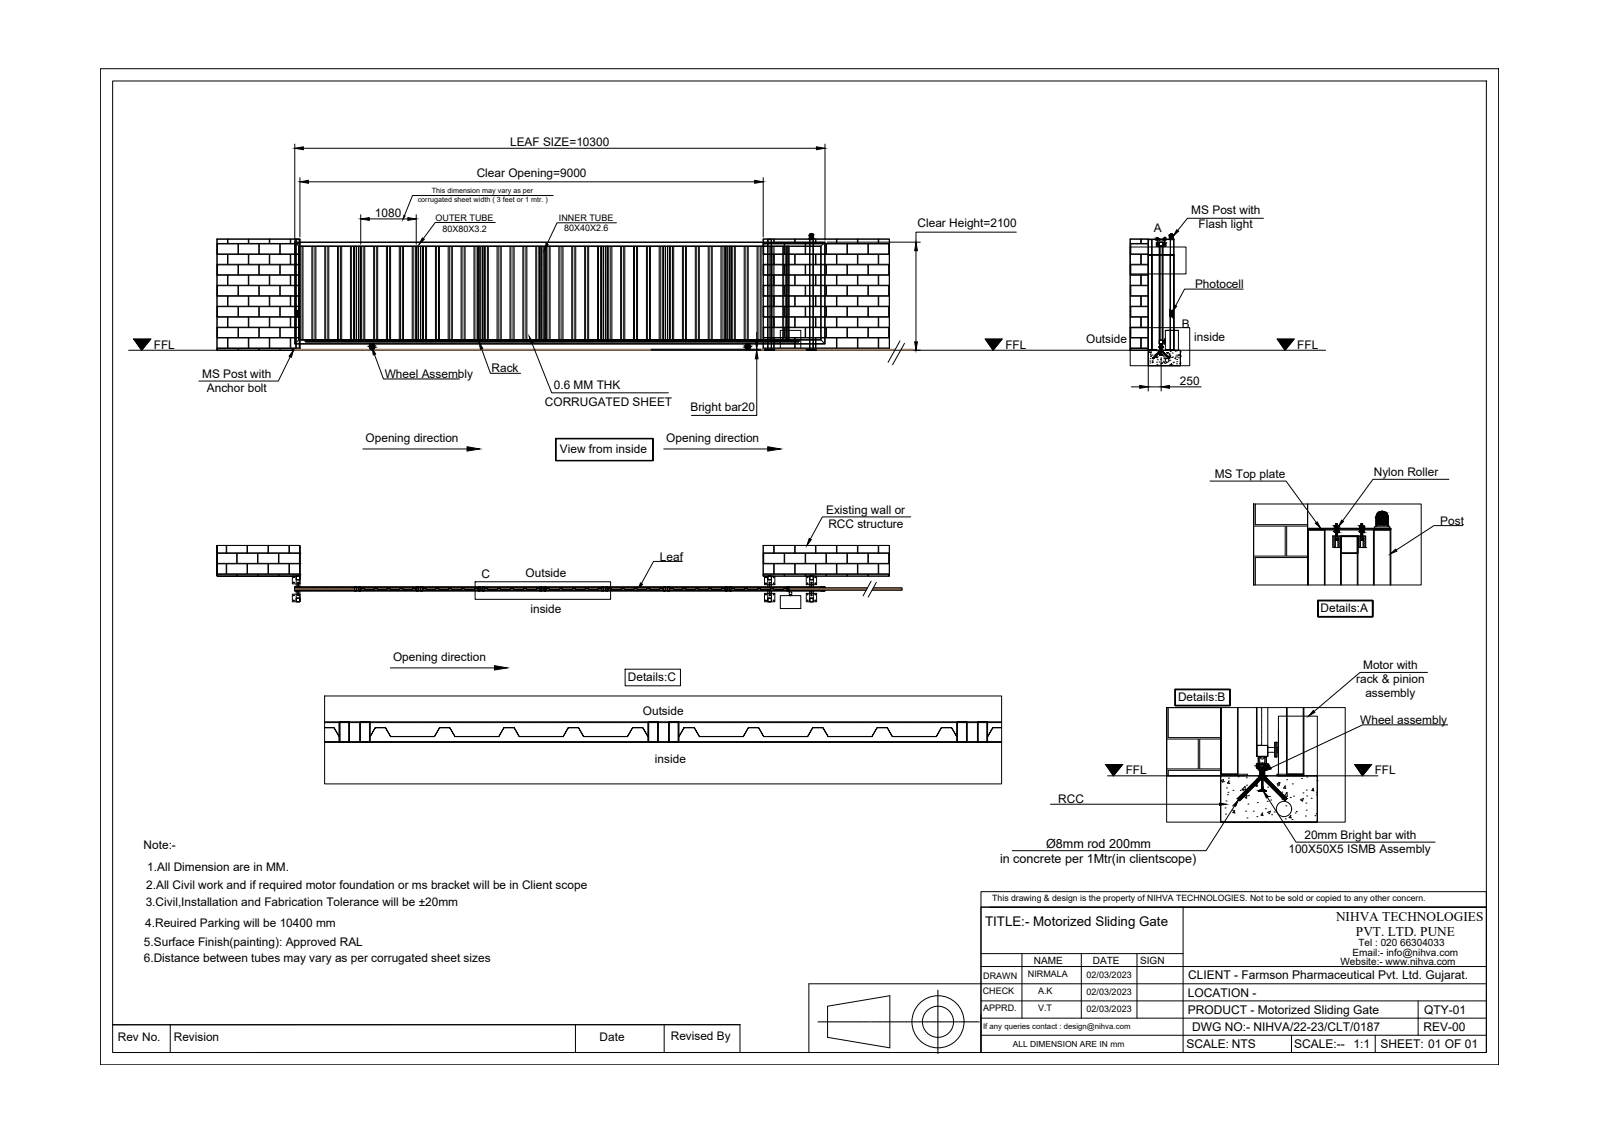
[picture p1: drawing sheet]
<svg xmlns="http://www.w3.org/2000/svg" width="420mm" height="297mm" viewBox="0 0 420 297" stroke-linecap="round" stroke-linejoin="round" font-family="sans-serif">
<defs><g id="words">
<g font-size="3.5">
<text x="258.5" y="243">TITLE:- Motorized Sliding Gate</text>
<text x="350.6" y="241.7">NIHVA TECHNOLOGIES</text>
<text x="355.9" y="245.7">PVT. LTD. PUNE</text>
</g>
<g font-size="3.3">
<text x="262.4" y="226.4">in concrete per 1Mtr(in clientscope)</text>
<text x="274.5" y="222.5">Ø8mm rod 200mm</text>
</g>
<g font-size="3.2">
<text x="311.8" y="257">CLIENT - Farmson Pharmaceutical Pvt. Ltd. Gujarat.</text>
<text x="311.7" y="261.5">LOCATION -</text>
<text x="311.7" y="266">PRODUCT - Motorized Sliding Gate</text>
<text x="373.7" y="266">QTY-01</text>
<text x="311.4" y="275">SCALE: NTS</text>
<text x="312.8" y="270.5">DWG NO:- NIHVA/22-23/CLT/0187</text>
<text x="339.6" y="275">SCALE:--</text>
<text x="355.2" y="275">1:1</text>
<text x="362.3" y="275">SHEET: 01 OF 01</text>
<text x="373.6" y="270.5">REV-00</text>
</g>
<g font-size="3.1">
<text x="133.9" y="38.3">LEAF SIZE=10300</text>
<text x="125.1" y="46.5">Clear Opening=9000</text>
<text x="98.4" y="56.9">1080</text>
<text x="240.8" y="59.7">Clear Height=2100</text>
<text x="312.6" y="56.2">MS Post with</text>
<text x="314.6" y="59.9">Flash light</text>
<text x="302.8" y="60.9">A</text>
<text x="313.6" y="75.6">Photocell</text>
<text x="310.1" y="85.9">B</text>
<text x="313.4" y="89.5">inside</text>
<text x="40.4" y="91.5">FFL</text>
<text x="263.8" y="91.5">FFL</text>
<text x="285" y="90.1">Outside</text>
<text x="340.5" y="91.5">FFL</text>
<text x="53.1" y="99.1">MS Post with</text>
<text x="101" y="99.1">Wheel Assembly</text>
<text x="129" y="97.7">Rack</text>
<text x="309.6" y="100.9">250</text>
<text x="54.3" y="102.9">Anchor bolt</text>
<text x="143" y="106.6">CORRUGATED SHEET</text>
<text x="145.3" y="102.1">0.6 MM THK</text>
<text x="181.2" y="107.8">Bright bar20</text>
<text x="95.9" y="115.9">Opening direction</text>
<text x="147" y="118.8">View from inside</text>
<text x="174.9" y="115.9">Opening direction</text>
<text x="318.8" y="125.5">MS Top plate</text>
<text x="360.5" y="124.9">Nylon Roller</text>
<text x="216.8" y="134.7">Existing wall or</text>
<text x="378" y="137.7">Post</text>
<text x="217.4" y="138.5">RCC structure</text>
<text x="173.2" y="147.1">Leaf</text>
<text x="126.4" y="151.7">C</text>
<text x="137.9" y="151.3">Outside</text>
<text x="139.2" y="160.8">inside</text>
<text x="346.6" y="160.7">Details:A</text>
<text x="103.1" y="173.4">Opening direction</text>
<text x="164.8" y="178.8">Details:C</text>
<text x="355.9" y="179.2">rack &amp; pinion</text>
<text x="357.7" y="175.5">Motor with</text>
<text x="309.2" y="184">Details:B</text>
<text x="358.3" y="182.9">assembly</text>
<text x="168.7" y="187.5">Outside</text>
<text x="357" y="189.9">Wheel assembly</text>
<text x="171.9" y="200.2">inside</text>
<text x="295.4" y="203.2">FFL</text>
<text x="360.8" y="203.2">FFL</text>
<text x="277.7" y="210.7">RCC</text>
<text x="342.3" y="220.2">20mm Bright bar with</text>
<text x="37.7" y="222.7">Note:-</text>
<text x="338.1" y="223.9">100X50X5 ISMB Assembly</text>
<text x="38.4" y="233.2">2.All Civil work and if required motor foundation or ms bracket will be in Client scope</text>
<text x="38.7" y="228.6">1.All Dimension are in MM.</text>
<text x="38.2" y="237.8">3.Civil,Installation and Fabrication Tolerance will be ±20mm</text>
<text x="38.1" y="243.2">4.Reuired Parking will be 10400 mm</text>
<text x="37.8" y="248.2">5.Surface Finish(painting): Approved RAL</text>
<text x="37.7" y="252.5">6.Distance between tubes may vary as per corrugated sheet sizes</text>
<text x="30.9" y="273.3">Rev No.</text>
<text x="45.6" y="273.3">Revision</text>
<text x="157.4" y="273.3">Date</text>
<text x="176" y="272.9">Revised By</text>
</g>
<g font-size="2.6">
<text x="354.9" y="250.9">Email:- info@nihva.com</text>
<text x="356.5" y="248.3">Tel : 020 66304033</text>
<text x="271.3" y="253">NAME</text>
<text x="286.8" y="253">DATE</text>
<text x="299.2" y="252.9">SIGN</text>
<text x="351.8" y="253.3">Website:- www.nihva.com</text>
</g>
<g font-size="2.4">
<text x="114.3" y="58">OUTER TUBE</text>
<text x="146.7" y="57.9">INNER TUBE</text>
<text x="116.1" y="60.8">80X80X3.2</text>
<text x="148.1" y="60.7">80X40X2.6</text>
<text x="258" y="256.9">DRAWN</text>
<text x="269.8" y="256.4">NIRMALA</text>
<text x="285.2" y="256.6">02/03/2023</text>
<text x="257.9" y="260.8">CHECK</text>
<text x="272.4" y="260.9">A.K</text>
<text x="285.2" y="261.2">02/03/2023</text>
<text x="258" y="265.3">APPRD.</text>
<text x="272.4" y="265.4">V.T</text>
<text x="285.2" y="265.5">02/03/2023</text>
</g>
<text font-size="2.3" x="260.4" y="236.5">This drawing &amp; design is the property of NIHVA TECHNOLOGIES. Not to be sold or copied to any other concern.</text>
<text font-size="2.2" x="265.8" y="274.7">ALL DIMENSION ARE IN mm</text>
<text font-size="2.1" x="258" y="270">If any queries contact : design@nihva.com</text>
<g font-size="1.9">
<text x="109.6" y="53.1">corrugated sheet width ( 3 feet or 1 mtr. )</text>
<text x="113.3" y="50.8">This dimension may vary as per</text>
</g>
</g></defs>
<!-- layer: 0 -->
<g fill="none" stroke="#000" stroke-width=".26">
<path d="M26.3 18h367v261.4h-367zM29.6 21.3h360.5v254.9h-360.5zM77.4 37.8v29.3M79.6 38.9h134.7M216.5 37.8v25.2M78.7 46.6v15.6M81 47.7h117M94.7 56.3v7.8M96.9 57.4h10.1M109.2 56.3v7.8M130 58.4h-15.8l-3.1 4.2M145.2 51.3h-36.9l-2.2 5.3"/>
<path d="M161.8 58.5h-15.6l-2.6 5.5M200.3 46.6v15.6M331.6 57.3h-20l-2.5 3.2M57 62.7h21.7v29.2h-21.7zM57 64h.1M57 69.5h.1M57 75h.1M57 66.6h.1M57 72.1h.1M57 77.6h.1M57 66.8h2.7v2.5h-2.7M57 72.2h2.7v2.6h-2.7"/>
<path d="M57 77.7h2.7v2.6h-2.7M57 64v2.6M57 69.5v2.6M57 75v2.6M57.1 64h5.4v2.6h-5.4zM57.1 69.5h5.4v2.6h-5.4zM57.1 75h5.4v2.6h-5.4zM59.7 62.7v1.2h-2.7M59.8 66.8h5.4v2.5h-5.4zM59.8 72.2h5.4v2.6h-5.4zM59.8 77.7h5.4v2.6h-5.4zM59.8 62.7v1.2h5.4v-1.2"/>
<path d="M62.6 64h5.3v2.6h-5.3zM62.6 69.5h5.3v2.6h-5.3zM62.6 75h5.3v2.6h-5.3zM65.3 66.8h5.4v2.5h-5.4zM65.3 72.2h5.4v2.6h-5.4zM65.3 77.7h5.4v2.6h-5.4zM65.3 62.7v1.2h5.4v-1.2M68 64h5.4v2.6h-5.4zM68 69.5h5.4v2.6h-5.4zM68 75h5.4v2.6h-5.4zM70.8 66.8h5.4v2.5h-5.4zM70.8 72.2h5.4v2.6h-5.4z"/>
<path d="M70.8 77.7h5.4v2.6h-5.4zM70.8 62.7v1.2h5.4v-1.2M76.3 62.7v1.2h2.4M77.4 63.5h139.1v26.8h-139.1zM77.4 63.5l1.1 1.1M77.4 63.7v.1M77.4 63.9v6.5M77.4 70.4v6.5M77.4 77v6.5M77.5 62.7l1.2 .2zM77.7 62.9h.9v28.9h-.9zM77.7 62.9h.8v3.4"/>
<path d="M77.7 63v3.3M77.7 66.4v6.5M77.7 72.9v6.5M77.7 79.5v6.5M78.4 64.7v24.4M78.5 64.6h136.9v24.6h-136.9zM78.5 64.6h-.1M78.5 64.6h.3M78.5 66.4v6.5M78.5 72.9v6.5M78.5 79.5v6.5M78.7 64.6h-.2v24.6h.2"/>
<path d="M78.7 64h-5.2v2.6h5.2M78.7 66.8h-2.4v2.5h2.4M78.7 69.5h-5.2v2.6h5.2M78.7 72.2h-2.4v2.6h2.4M78.7 75h-5.2v2.6h5.2M78.7 77.7h-2.4v2.6h2.4M78.9 64.6h3.3M79.3 64.6h.2v24.6h-.2zM79.3 64.6h-.6v24.6h.6M82.1 64.6h-.3v24.6h.3M82.3 64.6h9.8M82.6 64.6h.3v24.6h-.3z"/>
<path d="M82.6 64.6h-.5v24.6h.5M85.5 64.6h.5v24.6h-.5zM85.5 64.6h-.3v24.6h.3M86 64.6h.3v24.6h-.3M87.1 63.6l-9.7 .1M87.2 63.6h9.8M88.9 64.6h-.3v24.6h.3M89.4 64.6h-.5v24.6h.5M89.4 64.6h.3v24.6h-.3M89.4 64.6v24.6M92.2 64.6h9.8M92.2 64.6h-.2v24.6h.2"/>
<path d="M92.8 64.6h-.6v24.6h.6M92.8 64.6h.3v24.6h-.3M92.8 64.6v24.6M93.1 64.6h.5v24.6h-.5zM93.1 70.4v6.5M93.1 77v6.5M93.1 64.6v5.8M93.6 64.6v5.8M93.6 70.4v6.5M93.6 77v6.5M94.1 64.6h.6v24.6h-.6zM94.2 70.4v6.5"/>
<path d="M94.2 77v6.5M94.2 64.6v5.8M94.6 64.6v5.8M94.6 70.4v6.5M94.6 77v6.5M94.9 64.6h-.2v24.6h.2M95.5 64.6h.2v24.6h-.2zM95.5 64.6h-.6v24.6h.6M97.1 63.6h9.8M98.3 64.6h-.2v24.6h.2M98.9 64.6h.2v24.6h-.2zM98.9 64.6h-.6v24.6h.6"/>
<path d="M101.7 64.6h.5v24.6h-.5zM101.7 64.6h-.3v24.6h.3M102.1 64.6h19.7M102.2 64.6h.3v24.6h-.3M105.1 64.6h-.3v24.6h.3M105.6 64.6h-.5v24.6h.5M105.6 64.6h.3v24.6h-.3M105.6 64.6v24.6M107 63.6h9.9M108.4 64.6h-.2v24.6h.2M109 64.6h-.6v24.6h.6M109 64.6h.2v24.6h-.2"/>
<path d="M109 64.6v24.6M109.2 64.6h.6v24.6h-.6zM109.3 70.4v6.5M109.3 77v6.5M109.4 64.6l-.1 5.8M109.7 64.6v5.8M109.7 70.4v6.5M109.7 77v6.5M110.3 64.6h.6v24.6h-.6zM110.4 70.4v6.5M110.4 77v6.5M110.5 64.6l-.1 5.8"/>
<path d="M110.8 64.6v5.8M110.8 70.4v6.5M110.8 77v6.5M111.1 64.6h-.2v24.6h.2M111.7 64.6h.2v24.6h-.2zM111.7 64.6h-.6v24.6h.6M114.5 64.6h-.2v24.6h.2M115.1 64.6h.2v24.6h-.2zM115.1 64.6h-.6v24.6h.6M116.9 63.6h13.2M117.9 64.6h.5v24.6h-.5zM117.9 64.6h-.3v24.6h.3"/>
<path d="M118.4 64.6h.3v24.6h-.3M121.3 64.6h-.3v24.6h.3M121.8 64.6h-.5v24.6h.5M121.8 64.6h.3v24.6h-.3M121.8 64.6v24.6M121.9 64.6h3.3M124.6 64.6h-.2v24.6h.2M125.2 64.6h-.6v24.6h.6M125.2 64.6h.2v24.6h-.2M125.2 64.6v24.6M125.2 64.6h85.9M125.4 64.6h.6v24.6h-.6z"/>
<path d="M125.5 70.4v6.5M125.5 77v6.5M125.6 64.6l-.1 5.8M126 64.6v5.8M126 70.4v6.5M126 77v6.5M126.5 64.6h.6v24.6h-.6zM126.6 70.4v6.5M126.6 77v6.5M126.7 64.6l-.1 5.8M127.1 64.6v5.8M127.1 70.4v6.5"/>
<path d="M127.1 77v6.5M127.4 64.6h-.3v24.6h.3M127.9 64.6h.3v24.6h-.3zM127.9 64.6h-.5v24.6h.5M130.2 63.6h9.8M130.7 64.6h-.3v24.6h.3M131.2 64.6h.3v24.6h-.3zM131.2 64.6h-.5v24.6h.5M134.1 64.6h.5v24.6h-.5zM134.1 64.6h-.3v24.6h.3M134.6 64.6h.3v24.6h-.3M137.5 64.6h-.3v24.6h.3"/>
<path d="M138 64.6h-.5v24.6h.5M138 64.6h.3v24.6h-.3M138 64.6v24.6M140.1 63.6h9.8M140.9 64.6h-.3v24.6h.3M141.4 64.6h-.5v24.6h.5M141.4 64.6h.3v24.6h-.3M141.4 64.6v24.6M141.7 64.6h.5v24.6h-.5zM141.7 70.4v6.5M141.7 77v6.5M141.8 64.6l-.1 5.8"/>
<path d="M142.2 64.6v5.8M142.2 70.4v6.5M142.2 77v6.5M142.8 64.6h.5v24.6h-.5zM142.8 70.4v6.5M142.8 77v6.5M142.9 64.6l-.1 5.8M143.3 64.6v5.8M143.3 70.4v6.5M143.3 77v6.5M143.6 64.6h-.3v24.6h.3M144.1 64.6h.3v24.6h-.3z"/>
<path d="M144.1 64.6h-.5v24.6h.5M147 64.6h-.3v24.6h.3M147.5 64.6h.3v24.6h-.3zM147.5 64.6h-.5v24.6h.5M150 63.6h9.8M150.3 64.6h.5v24.6h-.5zM150.3 64.6h-.3v24.6h.3M150.8 64.6h.3v24.6h-.3M153.7 64.6h-.3v24.6h.3M154.2 64.6h-.5v24.6h.5M154.2 64.6h.3v24.6h-.3M154.2 64.6v24.6"/>
<path d="M157.1 64.6h-.3v24.6h.3M157.6 64.6h-.5v24.6h.5M157.6 64.6h.3v24.6h-.3M157.6 64.6v24.6M157.9 64.6h.5v24.6h-.5zM157.9 70.4v6.5M157.9 77v6.5M158 64.6l-.1 5.8M158.4 64.6v5.8M158.4 70.4v6.5M158.4 77v6.5M159 64.6h.5v24.6h-.5z"/>
<path d="M159 70.4v6.5M159 77v6.5M159.1 64.6l-.1 5.8M159.4 64.6v5.8M159.4 70.4v6.5M159.4 77v6.5M159.8 64.6h-.3v24.6h.3M159.9 63.6h3.3M160.3 64.6h.3v24.6h-.3zM160.3 64.6h-.5v24.6h.5M163.1 64.6h-.2v24.6h.2M163.3 63.6h9.8"/>
<path d="M163.7 64.6h.3v24.6h-.3zM163.7 64.6h-.6v24.6h.6M166.5 64.6h.6v24.6h-.6zM166.5 64.6h-.2v24.6h.2M167.1 64.6h.2v24.6h-.2M169.9 64.6h-.3v24.6h.3M170.4 64.6h-.5v24.6h.5M170.4 64.6h.3v24.6h-.3M170.4 64.6v24.6M173.2 63.6h9.8M173.3 64.6h-.3v24.6h.3M173.8 64.6h-.5v24.6h.5"/>
<path d="M173.8 64.6h.3v24.6h-.3M173.8 64.6v24.6M174.1 64.6h.5v24.6h-.5zM174.1 70.4v6.5M174.1 77v6.5M174.2 64.6l-.1 5.8M174.6 64.6v5.8M174.6 70.4v6.5M174.6 77v6.5M175.1 64.6h.6v24.6h-.6zM175.2 70.4v6.5M175.2 77v6.5"/>
<path d="M175.3 64.6l-.1 5.8M175.7 64.6v5.8M175.7 70.4v6.5M175.7 77v6.5M176 64.6h-.3v24.6h.3M176.5 64.6h.3v24.6h-.3zM176.5 64.6h-.5v24.6h.5M179.3 64.6h-.2v24.6h.2M179.9 64.6h.2v24.6h-.2zM179.9 64.6h-.6v24.6h.6M182.7 64.6h.6v24.6h-.6zM182.7 64.6h-.2v24.6h.2"/>
<path d="M183.1 63.6h9.8M183.3 64.6h.2v24.6h-.2M186.1 64.6h-.2v24.6h.2M186.7 64.6h-.6v24.6h.6M186.7 64.6h.2v24.6h-.2M186.7 64.6v24.6M189.5 64.6h-.3v24.6h.3M190 64.6h-.5v24.6h.5M190 64.6h.3v24.6h-.3M190 64.6v24.6M190.3 64.6h.5v24.6h-.5zM190.3 70.4v6.5"/>
<path d="M190.3 77v6.5M190.4 64.6l-.1 5.8M190.8 64.6v5.8M190.8 70.4v6.5M190.8 77v6.5M191.4 64.6h.5v24.6h-.5zM191.4 70.4v6.5M191.4 77v6.5M191.5 64.6l-.1 5.8M191.9 64.6v5.8M191.9 70.4v6.5M191.9 77v6.5"/>
<path d="M192.2 64.6h-.3v24.6h.3M192.7 64.6h.3v24.6h-.3zM192.7 64.6h-.5v24.6h.5M193 63.6h9.8M195.6 64.6h-.3v24.6h.3M196.1 64.6h.3v24.6h-.3zM196.1 64.6h-.5v24.6h.5M198.9 64.6h.6v24.6h-.6zM198.9 64.6h-.2v24.6h.2M199.5 64.6h.2v24.6h-.2M200.3 62.7h33.1v29.2h-33.1zM200.3 64h.1"/>
<path d="M200.3 69.5h.1M200.3 75h.1M200.3 66.6h.1M200.3 72.1h.1M200.3 77.6h.1M200.3 66.8h2.7v2.5h-2.7M200.3 72.2h2.7v2.6h-2.7M200.3 77.7h2.7v2.6h-2.7M200.3 64v2.6M200.3 69.5v2.6M200.3 75v2.6M200.4 64h5.4v2.6h-5.4z"/>
<path d="M200.4 69.5h5.4v2.6h-5.4zM200.4 75h5.4v2.6h-5.4zM201.5 62.9h1v28.9h-1zM201.5 62.7l1 .2zM201.5 63v3.3M201.5 66.4v6.5M201.5 72.9v6.5M201.5 79.5v6.5M201.6 62.9h-.1M201.7 62.9h.7v3.4M202.3 64.6h-.3v24.6h.3M202.4 66.4v6.5"/>
<path d="M202.4 72.9v6.5M202.4 79.5v6.5M202.8 64.6h-.5v24.6h.5M202.8 64.6h.3v24.6h-.3M202.8 64.6v24.6M202.9 63.6h3.2M203 62.7v1.2h-2.7M203.2 66.8h5.3v2.5h-5.3zM203.2 72.2h5.3v2.6h-5.3zM203.2 77.7h5.3v2.6h-5.3zM203.2 62.7v1.2h5.3v-1.2M205.7 64.6h-.3v24.6h.3"/>
<path d="M205.9 64h5.4v2.6h-5.4zM205.9 69.5h5.4v2.6h-5.4zM205.9 75h5.4v2.6h-5.4zM206.2 64.6h-.5v24.6h.5M206.2 64.6h.3v24.6h-.3M206.2 63.6h9.8M206.2 64.6v24.6M206.5 64.6h.5v24.6h-.5zM206.5 70.4v6.5M206.5 77v6.5M206.6 64.6l-.1 5.8M207 64.6v5.8"/>
<path d="M207 70.4v6.5M207 77v6.5M208.7 66.8h5.3v2.5h-5.3zM208.7 72.2h5.3v2.6h-5.3zM208.7 77.7h5.3v2.6h-5.3zM208.7 62.7v1.2h5.3v-1.2M211.2 64.6h4.2v24.5M211.4 64h5.4v2.6h-5.4zM211.4 69.5h5.4v2.6h-5.4zM211.4 75h5.4v2.6h-5.4zM212.4 62.6l-.1 .1h1.3l-.1-.1M212.4 62.5l1.1 .1z"/>
<path d="M212.4 61.8v.7M212.4 61.8a.53 .53 0 0 1 .6-.5 .53 .53 0 0 1 .5 .5v.7M212.5 62.9h1v28.9h-1zM212.5 62.7l1 .2zM212.5 62.9h.9v3.4M212.5 63v3.3M212.5 66.4v6.5M212.5 72.9v6.5M212.5 79.5v6.5M213.4 66.4v6.5M213.4 72.9v6.5M213.4 79.5v6.5"/>
<path d="M214.1 66.8h5.4v2.5h-5.4zM214.1 72.2h5.4v2.6h-5.4zM214.1 77.7h5.4v2.6h-5.4zM214.1 62.7v1.2h5.4v-1.2M216.1 63.6h.4v.2M216.5 63.9v6.5M216.5 70.4v6.5M216.5 77v6.5M216.5 63.5l-1.1 1.1M216.9 64h5.4v2.6h-5.4zM216.9 69.5h5.4v2.6h-5.4zM216.9 75h5.4v2.6h-5.4z"/>
<path d="M217.1 63.5h24.4M219.6 66.8h5.4v2.5h-5.4zM219.6 72.2h5.4v2.6h-5.4zM219.6 77.7h5.4v2.6h-5.4zM219.6 62.7v1.2h5.4v-1.2M222.4 64h5.4v2.6h-5.4zM222.4 69.5h5.4v2.6h-5.4zM222.4 75h5.4v2.6h-5.4zM225.1 66.8h5.4v2.5h-5.4zM225.1 72.2h5.4v2.6h-5.4zM225.1 77.7h5.4v2.6h-5.4zM225.1 62.7v1.2h5.4v-1.2"/>
<path d="M227.9 64h5.3v2.6h-5.3zM227.9 69.5h5.3v2.6h-5.3zM227.9 75h5.3v2.6h-5.3zM230.6 62.7v1.2h2.8M233.4 64h.1M233.4 69.5h.1M233.4 75h.1M233.4 66.6h.1M233.4 72.1h.1M233.4 77.6h.1M233.4 64v2.6M233.4 69.5v2.6"/>
<path d="M233.4 75v2.6M233.4 66.8h-2.8v2.5h2.8M233.4 72.2h-2.8v2.6h2.8M233.4 77.7h-2.8v2.6h2.8M240.4 65.8v23.9M266.7 60.9h-26.3v2.6M296.6 62.7h4.7v29.2h-4.7zM296.6 64.8h14.6v7.1h-14.6zM296.6 64h.1M296.6 66.8h2.8v2.5h-2.8M296.6 69.5h.1M296.6 72.2h2.8v2.6h-2.8"/>
<path d="M296.6 75h.1M296.6 77.7h2.8v2.6h-2.8M296.6 66.6h.1M296.6 72.1h.1M296.6 77.6h.1M296.6 64v2.6M296.6 69.5v2.6M296.6 75v2.6M299.4 62.7v1.2h-2.8M299.5 62.7v1.2h1.8M301.3 66.9h1v24.9h-1zM301.3 66.8l6.8 .1z"/>
<path d="M301.3 62.9h1v28.9h-1zM301.3 62.7l6.8 .2zM301.3 64h-4.5v2.6h4.5M301.3 66.8h-1.8v2.5h1.8M301.3 69.5h-4.5v2.6h4.5M301.3 72.2h-1.8v2.6h1.8M301.3 75h-4.5v2.6h4.5M301.3 77.7h-1.8v2.6h1.8M301.4 66.4l.1 25.4M301.4 63v3.3M301.5 66.9l-.1 .1M301.5 62.9h-.1"/>
<path d="M301.5 62.9h.8v3.4M301.5 66.9h.8M302.3 66.4v25.4h-.8M303.5 63.7h.1M303.5 63.7h.6v1h-.6zM303.6 63v-.1h.4v.1M303.6 62.6h.4M303.6 63h.4M303.6 62.6h.5M303.6 63.7l-.1 .1M303.6 62.5h.4M303.7 63.9h.1"/>
<path d="M303.7 63.9h.2M303.7 64.1l-.2 .2M303.7 64.2l-.2 .2M303.7 63.9l-.2 .2M303.7 64.3l-.2 .3M303.7 64.5l-.2 .2M303.7 64v.1M303.7 63h-.1M303.7 62.9v.1h.2M303.7 62.4h.2v1.3h-.2zM303.7 62.5v.2M303.7 63.7v1"/>
<path d="M303.7 63.7h.2l-.1 .2M303.7 63.7h.2M303.8 63.7l-.3 .3M303.8 63.7v.2M303.8 64v.1M303.8 63.6l-.1 .1M303.8 63.9l.1 .1M303.8 63.6l.1 .1M303.9 62.5v.2M303.9 62.9v.2M303.9 63.7v1M303.9 63.7h.1"/>
<path d="M303.9 63.9h.1M303.9 64l-.2 .1M303.9 64v.1M303.9 63h.2M304.1 63.7l-.2 .1M304.1 64.7h.1M304.1 63.8l-.2 .2M304.1 63.9l-.2 .2M304.1 64.1l-.2 .2M304.1 64.2l-.2 .2M304.1 64.3l-.2 .3M304.1 64.5l-.1 .2"/>
<path d="M304.2 63.5h1v26.8h-1zM304.2 63.5h1v1h-1zM304.3 63.6h.9v26.6h-.9zM304.3 63.6h.9v.9h-.9zM304.5 64.5h.5v24.8h-.5zM305.3 64.7h.1M305.3 63.7h.7v1h-.7zM305.3 63.8l.2 .2M305.3 63.9l.2 .2M305.3 64.1l.2 .2M305.3 64.2l.2 .2M305.3 64.3l.2 .3"/>
<path d="M305.3 64.5l.1 .2M305.4 63.7l.1 .1M305.4 62.9h.4v.1h-.4zM305.4 62.6l.4 .1zM305.4 62.6h.2M305.4 63h.2M305.5 63.9h.1M305.5 63.9h.2M305.5 62.5h.3M305.5 63.7h.2M305.5 64v.1M305.5 63.9v.2"/>
<path d="M305.5 62.6h.4M305.5 62.9l.1 .2 .1-.2M305.5 64h.2M305.5 62.5v.2M305.5 64v.7M305.6 62.4l.1 1.3zM305.6 63.7h.1M305.6 63.7v.2M305.6 64v.1M305.6 63.6l-.1 .3M305.6 63.6l.1 .1M305.6 63.9l.1 .1"/>
<path d="M305.6 63.9l-.1 .1M305.7 63.7l.3 .3M305.7 64h.1M305.7 63.7v.2M305.7 63.9h.1M305.7 64l-.2 .1M305.7 62.5v.2M305.7 63.7v1M305.7 64.1l.3 .2M305.7 64.5l.2 .2M305.7 63.9l.3 .2M305.7 64.2l.3 .2"/>
<path d="M305.7 64.3l.3 .3M305.7 63h.2M305.8 63.7l.2 .1M306 63.7h.1M306.9 62.7l-.1 .2h1.3l-.2-.2M306.9 62.6l1 .1zM306.9 62.6v-.7a.53 .53 0 0 1 .5-.5 .53 .53 0 0 1 .5 .5v.7M307.1 66.9h1v24.9h-1zM307.1 62.9h1v28.9h-1zM307.2 66.4l.1 25.4M307.2 66.9h.7M307.9 62.9h-.7v3.4"/>
<path d="M307.9 66.9l.1 .1M307.9 62.9h.1M308 66.4l-.1 25.4M308 63v3.3M326.3 75.9h-15.4l-2.4 4.3M33.8 91.9h314.1M35.1 89h4.5l-2.4 2.9zM57 80.5h.1M57 86h.1M57 91.4h.1M57 83.1h.1M57 88.6h.1"/>
<path d="M57 83.2h2.7v2.7h-2.7M57 88.7h2.7v2.6h-2.7M57 80.5v2.6M57 86v2.6M57 91.4v.5M57.1 80.5h5.4v2.6h-5.4zM57.1 86h5.4v2.6h-5.4zM57.1 91.9v-.5h5.4v.5M59.8 83.2h5.4v2.7h-5.4zM59.8 88.7h5.4v2.6h-5.4zM62.6 80.5h5.3v2.6h-5.3zM62.6 86h5.3v2.6h-5.3z"/>
<path d="M62.6 91.9v-.5h5.3v.5M65.3 83.2h5.4v2.7h-5.4zM65.3 88.7h5.4v2.6h-5.4zM68 80.5h5.4v2.6h-5.4zM68 86h5.4v2.6h-5.4zM68 91.9v-.5h5.4v.5M70.8 83.2h5.4v2.7h-5.4zM70.8 88.7h5.4v2.6h-5.4zM76.2 93.6l-3.2 6.4h-20.8M76.6 91.8l2 .1zM77.4 90.1l9.7 .1M77.4 83.6v6.4"/>
<path d="M77.7 91.7l.7 .1M77.7 81.4h.6v1.7h-.6zM77.7 86.1v5.6M78.4 89.2h.4M78.5 89.2l-1.1 1.1M78.5 91.7v.1M78.5 86.1v5.6M78.7 80.5h-5.2v2.6h5.2M78.7 83.2h-2.4v2.7h2.4M78.7 86h-5.2v2.6h5.2M78.7 88.7h-2.4v2.6h2.4M78.7 91.4h-5.2v.5"/>
<path d="M78.9 89.2h3.3M79.5 89.2h2.3M82.3 89.2h9.8M82.9 89.2h2.3M83.2 89.7v-.1l-.2 .1-.1-.1-.2 .1-.1-.1-.1 .1-.1-.1-.2 .1-.1-.1-.2 .1-.1-.1-.1 .1-.2-.1-.1 .1-.1-.1-.2 .1-.5-.1-.1 .1-.1-.1-.2 .1-.1-.4h129.6l-.1 .4-.1-.1-.1 .1-.2-.1-.1 .1-.2-.1-.1 .1-.1-.1-.2 .1-.1-.1-.1 .1-.6-.1-.1 .1-.1-.1-.1 .1M83.2 89.7h.1M83.3 89.7l.1-.1 .1 .1 .1-.1 .1 .1 .2-.1 .1 .1 .2-.1 .1 .1 .5-.1 .1 .1 .2-.1v.1M85.1 89.7h.1M85.2 89.7l.1-.1 .1 .1 .1-.1 .2 .1 .1-.1 .2 .1 .1-.1 .1 .1 .2-.1 .1 .1 .1-.1 .2 .1 .1-.1 .2 .1 .1-.1 .1 .1 .5-.1 .1 .1 .2-.1 .1 .1M86.3 89.2h2.3M87.2 90.2h9.8M88.2 89.7h.1"/>
<path d="M88.2 89.7l.1-.1 .1 .1 .1-.1 .2 .1 .1-.1 .2 .1 .1-.1 .1 .1 .5-.1 .1 .1 .2-.1 .1 .1M89.7 89.2h2.3M90.1 89.7h.1M90.1 89.7l.1-.1 .1 .1 .1-.1 .2 .1 .1-.1 .2 .1 .1-.1 .1 .1 .2-.1 .1 .1 .1-.1 .2 .1 .1-.1 .2 .1 .1-.1 .1 .1 .1-.1 .2 .1 .1-.1 .2 .1 .1-.1 .2 .1 .1-.1 .1 .1 .1-.1 .2 .1 .1-.1 .2 .1 .1-.1 .1 .1 .1-.1 .2 .1 .1-.1 .2 .1 .1-.1 .2 .1 .1-.1 .1 .1 .1-.1 .2 .1 .1-.1 .2 .1 .1-.1 .1 .1 .2-.1 .1 .1 .1-.1 .2 .1 .1-.1 .2 .1 .1-.1 .1 .1 .2-.1 .1 .1 .2-.1 .1 .1 .1-.1 .2 .1 .1-.1 .1 .1 .2-.1 .1 .1 .2-.1 .1 .1 .1-.1 .5 .1 .1-.1 .2 .1 .1-.1 .1 .1 .2-.1 .1 .1 .1-.1 .1 .1M92.2 89.2h9.8M93.1 89.1l.3 .1M93.1 83.6v5.4M93.6 89.1l-.1 .1M93.6 83.6v5.4M94.2 89.1l.3 .1M94.2 83.6v5.4M94.6 89.1l-.1 .1"/>
<path d="M94.6 83.6v5.4M95.7 89.2h2.4M97.1 90.3h1v.8l-.3 .3-.7-.3zM97.1 90.2h9.8M98.3 93l2.3 6.4h20M99.1 89.2h2.3M100.4 89.7h.1M100.5 89.7l.1-.1 .1 .1 .1-.1 .1 .1 .2-.1 .1 .1 .2-.1 .1 .1 .1-.1 .5 .1 .1-.1 .1 .1M102.1 89.2h9.8M102.3 89.7h.1M102.4 89.7l.1-.1 .1 .1 .1-.1 .2 .1 .1-.1 .1 .1 .2-.1 .1 .1 .1-.1 .2 .1 .1-.1 .1 .1 .2-.1 .1 .1 .2-.1 .1 .1 .5-.1 .1 .1 .2-.1v.1M102.5 89.2h2.3"/>
<path d="M105.3 89.7h.1M105.4 89.7l.1-.1 .1 .1 .1-.1 .1 .1 .2-.1 .1 .1 .2-.1 .1 .1 .1-.1 .5 .1 .2-.1v.1M105.9 89.2h2.3M107 90.2h9.9M107.2 89.7h.1M107.3 89.7l.1-.1 .1 .1 .1-.1 .2 .1 .1-.1 .1 .1 .2-.1 .1 .1 .1-.1 .2 .1 .1-.1 .2 .1 .1-.1 .1 .1 .2-.1 .1 .1 .1-.1 .2 .1 .1-.1 .2 .1 .1-.1 .2 .1 .1-.1 .1 .1 .1-.1 .2 .1 .1-.1 .2 .1 .1-.1 .1 .1 .1-.1 .2 .1 .1-.1 .2 .1 .5-.1 .1 .1 .1-.1 .1 .1M109.3 89.1l.1 .1M109.3 83.6v5.4M109.7 89.1l-.3 .1M109.7 83.6v5.4M110.4 89.1h.4M110.4 83.6v5.4"/>
<path d="M110.8 83.6v5.4M111.9 89.2h2.4M112 89.2h9.8M112.7 89.7h.1M112.7 89.7l.1-.1 .2 .1 .1-.1 .1 .1 .1-.1 .2 .1 .1-.1 .2 .1 .1-.1 .2 .1 .1-.1 .1 .1 .1-.1 .2 .1 .1-.1 .2 .1 .1-.1 .2 .1 .1-.1 .1 .1 .1-.1 .2 .1 .1-.1 .2 .1 .1-.1 .1 .1 .1-.1 .2 .1 .1-.1 .2 .1 .5-.1 .1 .1 .1-.1 .1 .1M115.3 89.2h2.3M116.9 90.2h13.2M117.6 89.7h.1M117.7 89.7v-.1l.2 .1 .1-.1 .1 .1 .2-.1 .1 .1 .1-.1 .2 .1 .5-.1 .1 .1 .1-.1 .1 .1M118.7 89.2h2.3M119.5 89.7h.1M119.6 89.7v-.1l.2 .1 .1-.1 .2 .1 .1-.1 .1 .1 .2-.1 .1 .1 .1-.1 .2 .1 .1-.1 .1 .1 .2-.1 .1 .1 .2-.1 .1 .1 .5-.1 .1 .1 .1-.1 .1 .1"/>
<path d="M121.9 89.2h3.3M122.1 89.2h2.3M122.5 89.7h.1M122.6 89.7l.1-.1 .1 .1 .1-.1 .1 .1 .2-.1 .1 .1 .2-.1 .5 .1 .1-.1 .1 .1 .1-.1 .1 .1M124.4 89.7h.1M124.5 89.7l.1-.1 .1 .1 .1-.1 .2 .1 .1-.1 .1 .1 .2-.1 .1 .1 .1-.1 .5 .1 .2-.1v.1M125.2 89.2h9.9M125.5 89.1l.1 .1M125.5 83.6v5.4M125.6 89.2h.2M126 89.1l-.1 .1M126 83.6v5.4"/>
<path d="M126.3 89.7h.1M126.4 91.5l2.3 6.5h7.9M126.4 89.7l.1-.1 .1 .1 .1-.1 .2 .1 .1-.1 .1 .1 .2-.1 .1 .1 .2-.1 .1 .1 .1-.1 .1 .1 .2-.1 .1 .1 .2-.1 .1 .1 .1-.1 .2 .1 .1-.1 .1 .1 .6-.1 .1 .1 .1-.1 .1 .1M126.6 89.1h.5M126.6 83.6v5.4M127.1 83.6v5.4M128.2 89.2h2.2M129.9 89.7h.1M129.9 89.7l.1-.1 .1 .1 .2-.1 .1 .1 .1-.1 .2 .1 .1-.1 .2 .1 .1-.1 .5 .1 .1-.1 .1 .1M130.2 90.2h9.8M131.5 89.2h2.3M131.8 89.7h.1"/>
<path d="M131.8 89.7l.1-.1 .2 .1 .1-.1 .1 .1 .2-.1 .1 .1 .1-.1 .2 .1 .1-.1 .2 .1 .1-.1 .1 .1 .1-.1 .2 .1 .1-.1 .2 .1 .5-.1 .1 .1 .1-.1 .1 .1M134.8 89.7h.1M134.8 89.7l.1-.1 .2 .1 .1-.1 .1 .1 .1-.1 .2 .1 .1-.1 .2 .1 .1-.1 .5 .1 .1-.1 .1 .1M134.9 89.2h2.3M135.1 89.2h9.9M136.7 89.7h.1M136.8 89.7v-.1l.2 .1 .1-.1 .2 .1 .1-.1 .1 .1 .1-.1 .2 .1 .5-.1 .1 .1 .1-.1 .1 .1M138.3 89.2h2.3M138.6 89.7h.1M138.7 89.7v-.1l.2 .1 .1-.1 .5 .1 .1-.1 .1 .1M139.6 90l5.2 13.1h30.6M139.7 89.7h.1"/>
<path d="M139.8 89.7v-.1l.2 .1 .1-.1 .1 .1 .1-.1 .2 .1 .1-.1 .2 .1 .1-.1 .5 .1 .1-.1 .1 .1M140.1 90.2h9.8M141.6 89.7h.1M141.7 89.7v-.1l.2 .1 .1-.1 .2 .1 .1-.1 .1 .1 .2-.1 .1 .1 .5-.1 .1 .1 .1-.1 .1 .1M141.7 89.1l.1 .1M141.7 83.6v5.4M141.8 89.2h.2M142.2 89.1l-.1 .1M142.2 83.6v5.4M142.8 89.1l.1 .1M142.8 83.6v5.4M143.3 89.1l-.4 .1"/>
<path d="M143.3 83.6v5.4M143.5 89.7h.1M143.6 89.7l.1-.1 .1 .1 .1-.1 .2 .1 .1-.1 .1 .1 .2-.1 .1 .1 .2-.1 .1 .1 .1-.1 .1 .1 .2-.1 .1 .1 .2-.1 .1 .1 .1-.1 .2 .1 .1-.1 .1 .1 .2-.1 .5 .1 .1-.1 .1 .1M144.4 89.2h2.3M145 89.2h9.9M147.1 89.7h.1M147.1 89.7l.1-.1 .1 .1 .2-.1 .1 .1 .1-.1 .2 .1 .1-.1 .1 .1 .2-.1 .5 .1 .1-.1 .1 .1M147.8 89.2h2.2M149 89.7h.1M149 89.7l.1-.1 .1 .1 .2-.1 .1 .1 .2-.1 .1 .1 .1-.1 .5 .1 .2-.1 .1 .1 .1-.1 .1 .1M150 90.2h9.8M150.9 89.7h.1"/>
<path d="M150.9 89.7l.1-.1 .1 .1 .2-.1 .5 .1 .1-.1 .1 .1M151.1 89.2h2.3M152 89.7h.1M152 89.7l.1-.1 .1 .1 .2-.1 .1 .1 .1-.1 .2 .1 .1-.1 .1 .1 .2-.1 .5 .1 .1-.1 .1 .1M153.9 89.7h.1M153.9 89.7l.1-.1 .1 .1 .2-.1 .1 .1 .2-.1 .1 .1 .1-.1 .5 .1 .2-.1 .1 .1 .1-.1 .1 .1M154.5 89.2h2.3M155 89.2h13.1M155.8 89.7h.1M155.8 89.7l.1-.1 .2 .1 .1-.1 .2 .1 .1-.1 .1 .1 .1-.1 .2 .1 .1-.1 .2 .1 .1-.1 .1 .1 .1-.1 .2 .1 .1-.1 .2 .1 .1-.1 .5 .1 .1-.1 .1 .1M157.9 89.1l.1 .1M157.9 83.6v5.4"/>
<path d="M158 89.2h.3M158.4 89.1l-.1 .1M158.4 83.6v5.4M158.8 89.7h.1M158.8 89.7l.1-.1 .2 .1 .1-.1 .2 .1 .1-.1 .1 .1 .1-.1 .2 .1 .5-.1 .1 .1 .1-.1 .1 .1M159 89.1l.1 .1M159 83.6v5.4M159.1 89.2h.2M159.4 89.1v.1M159.4 83.6v5.4M159.9 90.2h3.3M160.6 89.2h2.3"/>
<path d="M160.7 89.7h.1M160.8 89.7v-.1l.2 .1 .1-.1 .2 .1 .1-.1 .1 .1 .1-.1 .2 .1 .1-.1 .2 .1 .1-.1 .1 .1 .1-.1 .2 .1 .1-.1 .2 .1 .1-.1 .2 .1 .1-.1 .1 .1 .1-.1 .2 .1 .1-.1 .2 .1 .1-.1 .1 .1 .2-.1 .1 .1 .1-.1 .2 .1 .1-.1 .2 .1 .1-.1 .1 .1 .5-.1 .2 .1 .1-.1 .1 .1M163.3 90.2h9.8M164 89.2h2.3M166.2 89.7h.1M166.2 89.7l.1-.1 .1 .1 .2-.1 .1 .1 .1-.1 .2 .1 .1-.1 .1 .1 .5-.1 .2 .1 .1-.1 .1 .1M167.3 89.2h2.3M168.1 89.7h.1M168.1 89.7l.1-.1 .1 .1 .2-.1 .1 .1 .2-.1 .1 .1 .1-.1 .1 .1 .2-.1 .1 .1 .2-.1 .1 .1 .1-.1 .2 .1 .1-.1 .1 .1 .5-.1 .2 .1 .1-.1 .1 .1M168.2 89.2h9.8M170.7 89.2h2.3M170.9 91.7h28.8"/>
<path d="M171.1 89.7h.1M171.1 89.7l.1-.1 .1 .1 .2-.1 .1 .1 .2-.1 .1 .1 .1-.1 .1 .1 .5-.1 .2 .1 .1-.1 .1 .1M173 89.7h.1M173 89.7l.1-.1 .1 .1 .2-.1 .1 .1 .2-.1 .1 .1 .1-.1 .1 .1 .2-.1 .1 .1 .2-.1 .1 .1 .1-.1 .2 .1 .1-.1 .1 .1 .2-.1 .1 .1 .2-.1 .1 .1 .1-.1 .2 .1 .1-.1 .1 .1 .2-.1 .5 .1 .1-.1 .1 .1 .2-.1 .1 .1 .2-.1 .1 .1 .1-.1 .1 .1M173.2 90.2h9.8M174.1 89.1l.1 .1M174.1 83.6v5.4M174.3 89.2h.2M174.6 89.1l-.1 .1M174.6 83.6v5.4M175.2 89.1l.3 .1M175.2 83.6v5.4"/>
<path d="M175.7 89.1l-.1 .1M175.7 83.6v5.4M176.8 89.2h2.3M177.9 89.7h.1M177.9 89.7l.1-.1 .2 .1 .1-.1 .1 .1 .2-.1 .1 .1 .1-.1 .2 .1 .1-.1 .2 .1 .1-.1 .1 .1 .1-.1 .2 .1 .1-.1 .2 .1 .1-.1 .2 .1 .1-.1 .1 .1 .1-.1 .2 .1 .1-.1 .2 .1 .1-.1 .1 .1 .2-.1 .1 .1 .1-.1 .5 .1 .2-.1 .1 .1 .1-.1 .2 .1 .1-.1 .1 .1 .2-.1 .1 .1M178.1 89.2h9.8M180.1 89.2h2.4M183.1 90.2h9.8M183.4 89.7h.1M183.4 89.7l.1-.1 .1 .1 .1-.1 .2 .1 .1-.1 .2 .1 .1-.1 .1 .1 .5-.1 .2 .1 .1-.1 .1 .1M183.5 89.2h2.4M185.3 89.7h.1"/>
<path d="M185.3 89.7l.1-.1 .1 .1 .1-.1 .2 .1 .1-.1 .2 .1 .1-.1 .1 .1 .2-.1 .1 .1 .1-.1 .2 .1 .1-.1 .2 .1 .1-.1 .1 .1 .5-.1 .2 .1 .1-.1 .1 .1M186.9 89.2h2.3M188 89.2h9.8M188.3 89.7h.1M188.3 89.7l.1-.1 .1 .1 .2-.1 .1 .1 .1-.1 .2 .1 .1-.1 .1 .1 .5-.1 .2 .1 .1-.1 .1 .1M190.2 89.7h.1M190.2 89.7l.1-.1 .1 .1 .2-.1 .1 .1 .2-.1 .1 .1 .1-.1 .1 .1 .2-.1 .1 .1 .2-.1 .1 .1 .1-.1 .2 .1 .1-.1 .1 .1 .2-.1 .1 .1 .2-.1 .1 .1 .1-.1 .2 .1 .1-.1 .1 .1 .2-.1 .1 .1 .2-.1 .1 .1 .1-.1 .1 .1 .2-.1 .1 .1 .2-.1 .1 .1 .1-.1 .2 .1 .1-.1 .1 .1 .2-.1 .1 .1 .2-.1 .1 .1 .1-.1 .1 .1 .2-.1 .1 .1 .2-.1 .1 .1 .1-.1 .2 .1 .1-.1 .1 .1 .2-.1 .1 .1 .2-.1 .1 .1 .1-.1 .2 .1 .1-.1 .1 .1 .2-.1 .1 .1 .1-.1 .2 .1 .1-.1 .2 .1 .1-.1 .1 .1 .2-.1 .1 .1 .5-.1 .1 .1 .2-.1v.1M190.3 89.1l.4 .1M190.3 83.6v5.4M190.8 89.1l-.1 .1M190.8 83.6v5.4M191.4 89.1h.5"/>
<path d="M191.4 83.6v5.4M191.9 83.6v5.4M193 89.2h2.3M193 90.2h9.8M195.7 90.3h1v.8l-.3 .3-.7-.3zM196.4 89.2h2.3M197.9 89.2h13.2M198.6 94.1v14.9h-17.1M198.6 87.2v2.2M198.6 91.7v.2M199.7 89.2h2.3M200.3 80.5h.1"/>
<path d="M200.3 86h.1M200.3 91.4h.1M200.3 83.1h.1M200.3 88.6h.1M200.3 83.2h2.7v2.7h-2.7M200.3 88.7h2.7v2.6h-2.7M200.3 80.5v2.6M200.3 86v2.6M200.3 91.4v.5M200.4 80.5h5.4v2.6h-5.4zM200.4 86h5.4v2.6h-5.4zM200.4 91.9v-.5h5.4v.5"/>
<path d="M200.5 89.7h.1M200.6 89.7l.1-.1 .1 .1 .1-.1 .2 .1 .1-.1 .2 .1 .1-.1 .1 .1 .1-.1 .5 .1 .2-.1 .1 .1M200.6 91.8l2.7 .1zM201.5 91.7l.1 .1M201.5 86.1v5.6M201.7 91.8h.6M202.4 91.7l-.1 .1M202.4 86.1v5.6M202.5 89.7h.1M202.5 89.7l.1-.1 .1 .1 .1-.1 .2 .1 .1-.1 .2 .1 .1-.1 .1 .1 .1-.1 .2 .1 .1-.1 .2 .1 .1-.1 .2 .1 .1-.1 .1 .1 .5-.1 .1 .1 .2-.1 .1 .1M202.9 90.2h3.2M203.1 89.2h2.3"/>
<path d="M203.2 83.2h5.3v2.7h-5.3zM203.2 88.7h5.3v2.6h-5.3zM204.8 86.7h5.4v5.2h-5.4zM205.5 89.7h.1M205.5 89.7l.1-.1 .1 .1 .1-.1 .2 .1 .1-.1 .2 .1 .1-.1 .1 .1 .1-.1 .6 .1 .1-.1 .1 .1M205.9 80.5h5.4v2.6h-5.4zM205.9 86h5.4v2.6h-5.4zM205.9 91.9v-.5h5.4v.5M206.2 90.2h9.8M206.5 89.1l.1 .1M206.5 83.6v5.4M206.6 89.2h.3"/>
<path d="M207 89.1l-.1 .1M207 83.6v5.4M207.4 89.7h.1M208.7 83.2h5.3v2.7h-5.3zM208.7 88.7h5.3v2.6h-5.3zM211.4 80.5h5.4v2.6h-5.4zM211.4 86h5.4v2.6h-5.4zM211.4 91.9v-.5h5.4v.5M211.6 91.8l2.7 .1zM212.5 91.7l.7 .1M212.5 86.1v5.6M213.4 91.7l-.1 .1"/>
<path d="M213.4 86.1v5.6M214.1 83.2h5.4v2.7h-5.4zM214.1 88.7h5.4v2.6h-5.4zM215.4 89.2l1.1 1.1M215.4 89.2h-4.2M216.1 90.2h.2M216.5 90.1l-.1 .1M216.5 83.6v6.4M216.9 80.5h5.4v2.6h-5.4zM216.9 86h5.4v2.6h-5.4zM216.9 91.9v-.5h5.4v.5M219.6 83.2h5.4v2.7h-5.4z"/>
<path d="M219.6 88.7h5.4v2.6h-5.4zM222.4 80.5h5.4v2.6h-5.4zM222.4 86h5.4v2.6h-5.4zM222.4 91.9v-.5h5.4v.5M225.1 83.2h5.4v2.7h-5.4zM225.1 88.7h5.4v2.6h-5.4zM227.9 80.5h5.3v2.6h-5.3zM227.9 86h5.3v2.6h-5.3zM227.9 91.9v-.5h5.3v.5M233.4 80.5h.1M233.4 86h.1M233.4 91.4h.1"/>
<path d="M233.4 83.1h.1M233.4 88.6h.1M233.4 80.5v2.6M233.4 86v2.6M233.4 91.4v.5M233.4 83.2h-2.8v2.7h2.8M233.4 88.7h-2.8v2.6h2.8M236.2 89.5l-3.1 5.6M237.4 90.1l-3.2 5.6M258.6 89h4.4l-2.4 2.9zM296.6 86h15.6v10h-15.6zM296.6 80.5h.1"/>
<path d="M296.6 83.2h2.8v2.7h-2.8M296.6 86h.1M296.6 88.7h2.8v2.6h-2.8M296.6 91.4h.1M296.6 83.1h.1M296.6 88.6h.1M296.6 80.5v2.6M296.6 86v2.6M296.6 91.4v.5M301.3 91.9v4.1h8.5M301.3 91.9h8.5v4.1h-8.5zM301.3 91.8l2.2 .1z"/>
<path d="M301.3 80.5h-4.5v2.6h4.5M301.3 83.2h-1.8v2.7h1.8M301.3 86h-4.5v2.6h4.5M301.3 88.7h-1.8v2.6h1.8M301.3 91.4h-4.5v.5M301.3 92.5v10.1M301.5 95.9h.1M301.6 92.5h.1M301.6 92.2l-.3 .1M301.6 92.3l-.1 .2-.2-.1M301.7 94.7h.1M301.8 95.3h.1"/>
<path d="M301.8 94.1h.1M301.9 93h.1M301.9 93.6h.1M302 93.3h.1M302 92.1h.1M302 92.4l.1 .2M302.1 92.4l-.2 .2h.2M302.4 94.5h.1M302.4 95h.1M302.4 93.2h.1M302.5 93.9l1.9-1.9 .2 .2-1.9 1.9zM302.5 95l.1 .2h-.2l.2-.2"/>
<path d="M302.9 92h.1M303 93.2h.1M303.3 93.2h.1M303.4 93.7l.2 .2v-.3l-.2 .1M303.5 92.8v.4l-.3-.1M303.5 95h.1M303.5 92.8l-.3 .3M303.5 93.9h.1M303.6 92.8h.1M303.6 92.1h.1M303.6 95.6h.1M303.7 94.4h.1"/>
<path d="M303.8 93.6h.1M304.2 95h.1M304.2 89.3h1v1h-1zM304.3 89.3h.9v.9h-.9zM304.4 91h.1M304.4 91.1h.1M304.4 91.9l.1 .1M304.4 93.3h.1M304.4 92.8h.1M304.4 93.3h.7M304.4 91.9h.1M304.4 92l.3 .1"/>
<path d="M304.4 91.1h.6M304.4 91.1l.2 .1M304.5 95.5h.1M304.5 91.3h.4M304.5 90.9l-.1 .1M304.5 90.8h.4M304.5 90.9h.4M304.5 91.3h.2M304.5 90.8v.1M304.5 92.6v.2M304.5 94.3h.1M304.6 91.8l.1-.1-.1 .1"/>
<path d="M304.6 92.6l-.2 .2h.2M304.6 90.9l-.2 .1M304.6 91.7h.1M304.7 92.2v.8l-.3 .2M304.7 92.2l.1 .8 .3 .2M304.7 90.8v.2M304.7 91.1v.2M304.7 93.8v8.8M304.7 90.8l.2 .1M304.7 91.3h.2M304.7 90.8l-.2 .1M304.8 92.2l.2-.2 1.9 1.9-.2 .2z"/>
<path d="M304.8 91.7l-.2 .2 .2-.2M304.8 90.9l.2 .1M304.9 91.7l-.2 .2 .2-.1M304.9 93.3h.1M304.9 91.8l-.1 .1M304.9 90.9l.1 .1M304.9 90.8v.1M305 91h.1M305 92l-.2 .1M305 91.1l-.2 .1M305 91.1h.1M305 95.4v-.2l-.1 .2h.2"/>
<path d="M305.1 91.9l-.1 .1M305.1 93.3h.1M305.1 91.9h.1M305.2 95.9h.1M305.2 89.4h.3M305.2 89.9h.3M305.2 94.8h.1M305.3 93.6h.1M305.3 92.5h.1M305.4 94.1h.1M305.4 92.9h.1M305.5 89l.2 1.3z"/>
<path d="M305.6 93.7h.1M305.6 89l.1 1.3zM305.7 94.1h.1M305.7 95l-.3 .1 .2 .2 .1-.3M305.8 95.3h.1M305.8 86.7v5.2h3.5v-5.2h-3.5h3.5M305.8 89.4v.5M305.9 91.8l2.2 .1zM306 95.1h.1M306.1 92.5h.1M306.2 92.5h.1M306.3 92.8h.1"/>
<path d="M306.3 92.6l.2-.1v.3zM306.4 92.5h.1M306.7 94h.1M306.7 93.3h.1M307 95.7h.1M307 81.4h.7v1.7h-.7zM307 94.5h.1M307 93v-.2l-.2 .2h.3M307.1 93.4h.1M307.1 92.2h.1M307.1 93.4l.1 .3h-.3zM307.3 91.8h.6"/>
<path d="M307.4 93.8h.1M307.4 95.4l.1 .2h-.2l.2-.2M307.6 95.8h.1M307.6 92.6h.1M307.7 93.7h.1M307.9 95.2h.1M307.9 95h.1M308.4 92.2h.1M308.5 93.4h.1M308.6 93.9l-.3 .1M308.6 93.9l-.1 .2-.2-.1M308.8 95.5h.1"/>
<path d="M308.8 94.3h.1M308.8 93.2h.1M308.8 94.9h.1M308.9 92h.1M308.9 93.7h.1M309.3 93.9h.1M309.4 93l.1 .3M309.5 93l-.2 .2h.2M309.6 95.4h.1M309.7 95.3h.1M309.7 93.6h.1M309.7 93.3h.1"/>
<path d="M309.8 92.3h.1M309.8 91.9v4.1M309.8 95.8h.1M335.2 89h4.4l-2.4 2.9zM95.2 117.8h27.4M145.8 115.1h25.6v5.8h-25.6zM145.8 115h25.6v5.9h-25.6zM145.9 115.1h25.5v5.8h-25.5zM145.9 115.1h25.4v5.7h-25.4zM174.2 117.8h27.3M296.9 101.5h2.2M301.3 101.5h3.4"/>
<path d="M306.9 101.5h8.3M239 135.6h-23.2l-3.1 5.9M317.6 126.2h19.9l8 10.9M329 132.2h44v21.3h-44zM329 132.2v21.3M329 138h8.3v7.9h-8.3M329 132.2v5.5M329.5 132.2v5.5h13.7M343.2 132.2v21.3v-14.5h4.5v14.5M343.2 138.6h21.8v.4h-21.8zM343.2 138h-5.5v7.9h5.5M347.5 139h-4.2v14.5"/>
<path d="M347.5 139l.1 .1M347.6 139.1v14.4M350.2 139.5h1.2M350.2 138.2v.4M350.2 139v.5M350.2 138.2h1.2M350.2 138.1l.2-.1 .1 .2M350.2 139.5l1.1 .1 .1-.1M350.3 138h1M350.3 139.7h1M350.5 138v.6M350.5 139v.7"/>
<path d="M350.5 138.1l.8-.1 .1 .1M350.6 139.7l.4-.4-.4 .4M350.6 139l.4-.4-.4 .5M350.6 139.9l.4-.4-.4 .4M350.6 137.4h.4v3.2h-.4zM350.6 140v1.3M350.6 137.4v.1M350.7 137.5l.1-.1-.2 .2zM350.9 137.8h.1l-.4 .4zM351 137.4l-.4 .4M351 137.5l-.4 .5M351 137.7l-.4 .4"/>
<path d="M351 138l-.4 .3M351 138l-.4 .6M351 138.3l-.4 .3M351 138.4l-.4 .4 .4-.4M351 138.6l-.4 .4M351 138.7l-.4 .4M351 138.9l-.4 .4M351 139.1l-.4 .4M351 139.4l-.4 .4M351 139.6l-.4 .4M351 140l-.4 .3M351 137.6l-.4 .4"/>
<path d="M351 138.8l-.4 .4 .4-.4M351 138.9l-.4 .5M351 137.5l-.4 .3M351 138.5l-.4 .4M351 139l-.4 .4M351 139.9l-.4 .4M351 140v1.3M351.1 138v.6M351.1 139v.7M351.4 138.2v.4M351.4 139v.5M356.8 138.2h1.2v.4"/>
<path d="M356.8 138.2v.4M356.8 139v.5M356.8 138.1l.2-.1 .1 .2M356.8 139.5l1.1 .1 .1-.1M356.9 138h1M356.9 139.7h1M357.1 138v.6M357.1 139v.7M357.1 138.1l.8-.1 .1 .1M357.2 139.7l.4-.4-.4 .4M357.2 139l.4-.4-.4 .5M357.2 139.9l.4-.4-.4 .4"/>
<path d="M357.2 137.4h.4v3.2h-.4zM357.2 137.5h.1M357.2 140v1.3M357.3 137.5l.1-.1-.2 .2zM357.4 137.4l-.2 .2M357.6 137.4l-.4 .4M357.6 137.5l-.4 .5M357.6 137.7l-.4 .4M357.6 138l-.4 .3M357.6 138l-.4 .6M357.6 138.3l-.4 .3M357.6 138.4l-.4 .4 .4-.4"/>
<path d="M357.6 138.6l-.4 .4M357.6 138.7l-.4 .4M357.6 138.9l-.4 .4M357.6 139.1l-.4 .4M357.6 139.4l-.4 .4M357.6 139.6l-.4 .4M357.6 140l-.4 .3M357.6 137.6l-.4 .4M357.6 137.8l-.4 .4M357.6 138.8l-.4 .4 .4-.4M357.6 138.9l-.4 .5M357.6 137.5l-.4 .3"/>
<path d="M357.6 138.5l-.4 .4M357.6 139l-.4 .4M357.6 139.9l-.4 .4M357.7 138v.6M357.7 139v.7M358 139v.5h-1.2M360.6 139.1v14.4M360.7 139l-.1 .1M360.7 139h4.1v14.5M361.1 138.2h-.4v.4h4.1v-.4h-.5M361.1 137.8h3.2v.4h-3.2zM361.1 135.8v2"/>
<path d="M361.1 135.8a1.63 1.63 0 0 1 1.6-1.6 1.63 1.63 0 0 1 1.7 1.6M364.3 135.8v2M380.3 125.8h-20l-7.9 10.9M383.9 137.9h-7.6l-9.9 6.5M57 143.1v8.1h21.7v-8.1h-21.7h21.7v8.1h-21.7zM57 145.2h5.1v2.6h-5.1M57 148h2.4v2.6h-2.4M57 150.7h5.1v.5M59.4 143.1v2h-2.4M59.5 148h5.3v2.6h-5.3zM59.5 143.1v2h5.3v-2M62.2 145.2h5.4v2.6h-5.4z"/>
<path d="M62.2 151.2v-.5h5.4v.5M65 148h5.3v2.6h-5.3zM65 143.1v2h5.3v-2M67.7 145.2h5.4v2.6h-5.4zM67.7 151.2v-.5h5.4v.5M70.5 148h5.3v2.6h-5.3zM70.5 143.1v2h5.3v-2M73.2 145.2h5.4v2.6h-5.4zM73.2 151.2v-.5h5.4v.5h-.7M76 143.1v2h2.7M76.7 151.2h2v2h-2zM76.7 155.9h2v2h-2z"/>
<path d="M77.4 154h139.1v1.1h-139.1zM77.4 154.1v.9M77.4 155v.1M77.4 154.1h.1M77.4 154v.1M77.4 154.9l.1 .1M77.4 154.2v.7M77.5 155h1.3M77.5 154.1h1.3M77.5 154h1v1M77.5 155.1h.8M77.5 154.1h-.1"/>
<path d="M77.7 157.9h.1M77.7 151.2h1v6.7h-1zM77.7 152.1h.1M77.7 151.3v.7M77.7 157.1v.7M77.8 157.8l.1 .1M77.8 152l.1 .1M77.8 151.3v.7M77.8 157.1v.6M77.8 156.9l-.1 .1M77.8 151.2l-.1 .1M77.9 156.9h.8v.9"/>
<path d="M77.9 157.9h.7M77.9 157l-.1 .1M77.9 151.2l-.1 .1M77.9 151.2h.6M77.9 157.9h.6M77.9 157h.8v.7M78.1 152.9h.3v3.3M78.1 156.2h.3M78.1 152.9l.1 3.2h.2M78.2 152.9h.2M78.2 152.9h.1M78.2 156.2h.1"/>
<path d="M78.2 152.8v.2M78.2 153v3.3M78.4 154.9l-.1 .1M78.5 155l-.1 .1M78.6 151.2l.1 .1M78.7 157.8l-.1 .1M78.7 151.2v.1M78.7 151.3v.8h-.8M78.7 145.2h.1M78.7 150.7h.1M78.7 147.8h.1M78.7 157.9h.1"/>
<path d="M78.7 154.3h.6l.2 .5h2.3l.3-.5h.5l.3 .5h2.3l.3-.5h.5l.3 .5h2.3l.3-.5h.5l.3 .5h2.3l.2-.5h.6l.3 .5-.3-.5h-.5l-.3 .5h-2.3l-.3-.5h-.5l-.3 .5h-2.3l-.3-.5h-.5l-.3 .5h-2.3l-.3-.5h-.5l-.3 .5h-2.3l-.2-.5h-.5l-.3 .5zM78.7 148h-2.7v2.6h2.7M78.7 145.2v2.6M78.7 150.7v.5M78.9 155h3.3M78.9 154.1h3.3M82.3 155h9.8M82.3 154.1h9.8M92.2 155h9.8M92.2 154.1h9.8M93.1 155v.1M93.1 154v.1"/>
<path d="M93.1 154h.5v1.1h-.5v-1M93.1 154.1h.1M93.6 155l-.1 .1M94.1 155l.1 .1M94.1 154.1l.1 1M94.2 154l-.1 .1M94.2 154h.5v1M94.2 154.1h.1M94.6 154.9l-.1 .2M94.6 154.1v.8M94.7 155l-.5 .1M94.9 154.3h.6l.2 .5h2.4l.2-.5h.6l.2 .5h2.3l.3-.5h.5l.3 .5h2.3l.3-.5h.5l.3 .5h2.3l.2-.5h.6l.2 .5-.2-.5h-.6l-.2 .5h-2.3l-.3-.5h-.5l-.3 .5h-2.3l-.3-.5h-.5l-.3 .5h-2.3l-.2-.5h-.6l-.2 .5h-2.4l-.2-.5h-.6l-.2 .5z"/>
<path d="M102.1 155h9.8M102.1 154.1h9.8M109.2 155l.1 .1M109.3 154.9l.4 .2M109.3 154.2v.7M109.3 154l-.1 1M109.4 154h.4l-.1 1.1M109.4 154.1h-.1M109.8 155l-.1 .1M110.3 155l.1 .1M110.3 154.1l.2 1M110.4 154l-.1 .1"/>
<path d="M110.4 154h.5v1M110.5 154.1h-.1M110.8 154.9l-.4 .2M110.8 154.1v.8M110.9 155l-.1 .1M111.1 154.3h.6l.2 .5h2.4l.2-.5h.6l.2 .5h2.3l.3-.5h.5l.3 .5h2.3l.3-.5h.5l.3 .5h2.3l.2-.5h.6l.2 .5-.2-.5h-.6l-.2 .5h-2.3l-.3-.5h-.5l-.3 .5h-2.3l-.3-.5h-.5l-.3 .5h-2.3l-.2-.5h-.6l-.2 .5h-2.4l-.2-.5h-.6l-.2 .5zM112 155h9.8M112 154.1h9.8M121.9 155h3.3M121.9 154.1h3.3M124.7 152.7h35.5v4.6h-35.5zM125.2 155h9.9"/>
<path d="M125.2 154.1h9.9M125.4 155l.1 .1M125.5 154.2v.7M125.5 154l-.1 1M125.6 154h.4v1.1l-.5-.2M125.6 154.1h-.1M126 155v.1M126.5 155l.1 .1M126.5 154.1l.2 1M126.6 154l-.1 .1M126.6 154h.5v1.1h-.5M126.7 154.1h-.1"/>
<path d="M127.1 155l-.1 .1M127.4 154.3h.5l.3 .5h2.2l.3-.5h.5l.3 .5h2.3l.3-.5h.5l.3 .5h2.3l.3-.5h.5l.3 .5h2.3l.3-.5h.5l.3 .5-.3-.5h-.5l-.3 .5h-2.3l-.3-.5h-.5l-.3 .5h-2.3l-.3-.5h-.5l-.3 .5h-2.3l-.3-.5h-.5l-.2 .5h-2.3l-.3-.5h-.5l-.3 .5zM135.1 155h9.9M135.1 154.1h9.9M141.7 155v-1h.5v1M141.7 154.9l.1 .2M141.7 154.2v.7M141.8 154.1h-.1M142.2 154.9l-.5 .1M142.2 154.1v.8M142.2 155v.1M142.8 155v-1h.5v1.1l-.5-.1"/>
<path d="M142.8 154.9l.1 .2M142.8 154.2v.7M142.9 154.1h-.1M143.3 155l-.1 .1M143.6 154.3h.5l.3 .5h2.3l.3-.5h.5l.3 .5h2.2l.3-.5h.5l.3 .5h2.3l.3-.5h.5l.3 .5h2.3l.3-.5h.5l.3 .5-.3-.5h-.5l-.3 .5h-2.3l-.3-.5h-.5l-.3 .5h-2.3l-.3-.5h-.5l-.3 .5h-2.2l-.3-.5h-.5l-.3 .5h-2.3l-.3-.5h-.5l-.3 .5zM145 155h9.9M145 154.1h9.9M155 155h13.1M155 154.1h13.1M157.9 155v.1M157.9 154v1M157.9 154.9l.4 .2"/>
<path d="M157.9 154.2v.7M158 154h.4v1M158 154.1h-.1M158.4 154.9l-.1 .2M158.4 154.1v.8M158.4 155l-.1 .1M159 155v.1M159 154.1l.5-.1v1M159 154.1l.1 1M159.1 154.1h-.1M159.4 154.9v.2M159.4 154.1v.8"/>
<path d="M159.5 155l-.4 .1M159.8 154.3h.5l.3 .5h2.3l.2-.5h.6l.3 .5h2.3l.2-.5h.6l.2 .5h2.3l.3-.5h.5l.3 .5h2.3l.3-.5h.5l.3 .5-.3-.5h-.5l-.3 .5h-2.3l-.3-.5h-.5l-.3 .5h-2.3l-.2-.5h-.6l-.2 .5h-2.4l-.2-.5h-.5l-.3 .5h-2.3l-.3-.5h-.5l-.3 .5zM168.2 155h9.8M168.2 154.1h9.8M174.1 155v.1M174.1 154v1M174.1 154.9h.5M174.1 154.2v.7M174.2 154h.4v1M174.2 154.1h-.1M174.6 154.1v.8M174.6 155v.1"/>
<path d="M175.1 154.1l.1 1 .5-.1M175.1 155l.1 .1M175.2 154l-.1 .1M175.3 154.1h-.1M175.3 154h.4v1M175.7 154.9l-.1 .2M175.7 154.1v.8M176 154.3h.5l.3 .5h2.3l.2-.5h.6l.2 .5h2.4l.2-.5h.6l.2 .5h2.3l.3-.5h.6l.2 .5h2.3l.3-.5h.5l.3 .5-.3-.5h-.5l-.3 .5h-2.3l-.3-.5h-.5l-.2 .5h-2.4l-.2-.5h-.6l-.2 .5h-2.4l-.2-.5h-.6l-.2 .5h-2.3l-.3-.5h-.5l-.3 .5zM178.1 155h9.8M178.1 154.1h9.8M179.1 147.3h-7.6l-3.2 5.8M188 155h9.8"/>
<path d="M188 154.1h9.8M190.3 155v.1M190.3 154.1l.1 1M190.3 154v.1M190.4 154h.4v1.1h-.4M190.4 154.1h-.1M190.8 155v.1M191.4 154.1v1l.5-.1M191.4 155v.1M191.4 154v.1M191.5 154.1h-.1M191.5 154h.4v1"/>
<path d="M191.9 154.9l-.1 .2M191.9 154.1v.8M192.2 154.3h.5l.3 .5h2.3l.3-.5h.5l.3 .5h2.3l.2-.5h.6l.2 .5h2.3l.3-.5h.5l.3 .5h2.3l.3-.5h.5l.3 .5-.3-.5h-.5l-.3 .5h-2.3l-.3-.5h-.5l-.3 .5h-2.3l-.2-.5h-.6l-.2 .5h-2.3l-.3-.5h-.5l-.3 .5h-2.3l-.3-.5h-.5l-.3 .5zM197.9 155h13.2M197.9 154.1h13.2M200.3 143.1h33.1v8.1h-33.1zM200.3 145.2h.1M200.3 150.7h.1M200.3 147.8h.1M200.3 145.2v2.6M200.3 150.7v.5M200.3 148h2.7v2.6h-2.7"/>
<path d="M200.4 145.2h5.4v2.6h-5.4zM200.4 151.2v-.5h5.4v.5M200.6 151.2h2.7v2.2h-2.7zM200.6 155.7h2.7v2.2h-2.7zM201.5 151.2h1v6.7h-1zM201.5 152.1h.1M201.5 157.9h.1M201.5 151.3v.7M201.5 157.1v.7M201.5 152l.1 .1M201.5 157.8l.1 .1M201.5 157.1v.6"/>
<path d="M201.6 151.2l-.1 .1M201.6 156.9l-.1 .1M201.6 151.2l.9 .1M201.6 156.9h.9v.9M201.6 157l-.1 .1M201.7 157h.7v.7M201.7 151.2h.6M201.7 157.9h.6M201.8 152.9h.4M201.9 152.9v3.2h.2l-.3 .1M201.9 152.9h.2M201.9 152.9l.1 .1"/>
<path d="M202 156.2h.1M202 152.8v3.6M202.1 152.9v3.3M202.3 151.2l.1 .1M202.4 157.8l-.1 .1M202.4 151.3v.8h-.7M202.5 157.9h-.9M202.5 151.3v.8h-.9M203 143.1v2h-2.7M203.2 143.1v2h5.3v-2M203.2 148h5.3v2.6h-5.3zM204.8 156.3h5.4v3.4h-5.4z"/>
<path d="M205.9 145.2h5.4v2.6h-5.4zM205.9 151.2v-.5h5.4v.5M206.5 155l.1 .1M206.6 154l-.1 .1M206.6 154h.4v1.1h-.5v-1M206.6 154.1h-.1M207 155v.1M207.1 155.3h.7v.7h-.7zM207.2 156v.3h.5v-.3M208.7 143.1v2h5.3v-2M208.7 148h5.3v2.6h-5.3zM211.2 154.1h5.3l-.1 .9"/>
<path d="M211.4 145.2h5.4v2.6h-5.4zM211.4 151.2v-.5h5.4v.5M211.6 151.2h2.7v2.2h-2.7zM211.6 155.7h2.7v2.2h-2.7zM212.5 151.2h1v6.7h-1zM212.5 157.9h.1M212.5 151.2v.1M212.5 152.1h.7M212.5 157h.7M212.6 151.2h.1M212.6 157.9h.1M212.7 156.9h-.2v1h.7"/>
<path d="M212.7 151.2l.8 .1M212.7 156.9l.8 .1M212.8 152.9h.3v3.3M212.8 156.2h.3M212.8 152.9l.1 3.2h.2M212.9 152.9h.2M213 152.9h.1M213 156.2h.1M213 152.8v3.6M213.2 151.2h-.7v.9h.2M213.3 151.2l.1 .1M213.3 157l.1 .1"/>
<path d="M213.4 152l-.1 .1M213.4 157.8l-.1 .1M213.4 151.3v.7M213.4 157.1v.6M213.5 152.1h-.8M213.5 157.9h-.8M213.5 151.3v.7M213.5 157.1v.7M214.1 143.1v2h5.4v-2M214.1 148h5.4v2.6h-5.4zM215.4 155l.1 .1M215.4 154.9l.1 .1"/>
<path d="M215.4 154.1v.8M215.5 155.1h.9M216.4 154.1h.1M216.4 154h-1v1M216.4 154l.1 .1M216.5 154.9l-5.3 .1M216.5 154.2v.7M216.5 155l-.1 .1M216.9 145.2h5.4v2.6h-5.4zM216.9 151.2v-.5h5.4v.5M219.6 143.1v2h5.4v-2M219.6 148h5.4v2.6h-5.4z"/>
<path d="M222.4 145.2h5.4v2.6h-5.4zM222.4 151.2v-.5h5.4v.5M225.1 143.1v2h5.4v-2M225.1 148h5.4v2.6h-5.4zM227.7 154.2h-150.3v.7h149.9M227.9 145.2h5.3v2.6h-5.3zM227.9 151.2v-.5h5.3v.5M228.6 152.5l-2.1 3.9M229.2 154.2h7.5v.7h-7.8M230 152.8l-2.1 3.9M230.6 143.1v2h2.8M233.4 145.2v2.6"/>
<path d="M233.4 150.7v.5M233.4 145.2h.1M233.4 150.7h.1M233.4 147.8h.1M233.4 148h-2.8v2.6h2.8M329 146.3v7.2M343.2 146.3h-13.7v7.2M345.8 157.5h14.5v4.4h-14.5v-4.4v4.3h14.5v-4.3zM345.9 157.6h14.3v4.2h-14.3zM346 157.6h14.1v4.2h-14.1zM349.8 140.6h2v3.1h-2zM349.8 140.6v.1"/>
<path d="M350.3 140.6l-.5 .5M350.4 141.3h.1M350.4 141.4l-.6 .7M350.4 141.3h.2M350.4 141.3v.5h.8v-.5h-.2M350.4 141.3h.8M350.4 142.7l-.6 .7M350.4 140.9l-.6 .7M350.4 141.8l-.6 .7M350.4 142.3l-.6 .7M350.4 143.2l-.4 .5M350.4 143.6v.1"/>
<path d="M350.4 140.6v1.1M350.4 141.7v2M350.4 141.7h.7M350.6 140.2l.4-.4-.4 .4M350.6 140l.4-.3-.4 .4M350.6 140.4l.4-.4zM350.6 141.5v.3M350.6 140.7h.4zM350.6 141.5h.4M350.6 141.3v-.6l.4 .1v.5M350.7 141.5v.3M350.9 141.5v.3"/>
<path d="M351 140.1l-.4 .4M351 140.3l-.3 .3M351 140.2l-.4 .4M351 140.4l-.2 .1M351 140.5v.1M351 141.5v.3M351.1 140.7v1M351.1 141.8v1.9M351.1 141.7v.1M351.6 140.6l-.5 .6M351.8 153.5v-12.9h4.6v12.9M351.8 145.2h.1"/>
<path d="M351.8 143.7h.1M351.8 140.9l-.6 .7M351.8 141.4l-.7 .7M351.8 141.9l-.7 .6M351.8 142.3l-.7 .7M351.8 142.7l-.7 .7M351.8 143.2l-.5 .5M351.9 145.2h2.5M352 145v.1M352.1 145.1h2.3M354.4 140.8h-2.4v12.7M354.4 140.6h-2.6v4.5"/>
<path d="M354.5 145.1h1.6M354.5 140.8h1.6M354.5 140.6h1.7M354.5 145.2h1.7M356.2 140.8v12.7M356.2 145v.1M356.3 140.6l.1 4.5M356.4 145.2h-.1M356.4 140.6h2v3.1h-2zM356.4 140.6v.1M356.9 140.6l-.5 .5M357 141.3h.1"/>
<path d="M357 141.3h.2M357 141.4l-.6 .7M357.1 140.9l-.7 .7M357.1 142.7l-.7 .7M357.1 141.8l-.7 .7M357.1 142.3l-.7 .7M357.1 143.2l-.5 .5M357.1 140.6v3M357.2 140.2l.4-.4-.4 .4M357.2 140l.4-.3-.4 .4M357.2 140.4l.4-.4v1.3M357.2 141.5h.4"/>
<path d="M357.2 140.7h.4zM357.2 141.5v.3M357.2 141.3v-.6l.4 .1v.5M357.3 141.5v.3M357.5 140.6h.1M357.5 141.5v.3M357.6 140.6h.1M357.6 140.1l-.4 .4M357.6 140.3l-.3 .3M357.6 140.2l-.4 .4M357.6 140.4l-.2 .1M357.6 141.3h.2v.5h-.8"/>
<path d="M357.6 140.5l-.1 .1M357.6 141.5v.3M357.7 141.7l-.6 .1M357.7 140.6v1.1M357.7 141.7v2M357.8 141.3h-.8M357.8 140.6l-.1 .1M358.2 140.6l-.5 .6M358.4 143.7h.1M358.4 140.9l-.6 .7M358.4 141.4l-.7 .7M358.4 141.9l-.7 .6"/>
<path d="M358.4 142.3l-.7 .7M358.4 142.7l-.7 .7M358.4 143.2l-.5 .5M360.4 153.5v-14.5h4.6v14.5M102.4 175.3h27.4M164.1 175.6h14.5v4.4h-14.5zM374.6 176.4h-17.7l-12 10.3M85.2 190.9h2.5l1.3 2.4-1.4-2.3h-2.4M85.2 182.6h177.7v23.1h-177.7zM85.2 194.8h177.7M85.2 189.4h177.7M85.2 194.6h3.4"/>
<path d="M85.2 189.6h3.4M88.7 194.6h9.8M88.7 189.6h9.8M89 191.8l.1 3M89.1 189.4l-.1 2.3M89.2 194.6h.1M89.2 191.8v2.7M89.3 189.6l-.1 2.1M89.3 189.6h2.2v2.1M89.3 194.6h2.2M91.5 194.6h.1M91.5 191.8v2.7"/>
<path d="M91.7 191.8l-.1 3M91.7 189.4v2.3M94.4 191.8l.1 3M94.5 189.4l-.1 2.3M94.6 194.6h.1M94.6 191.8v2.7M94.7 189.6l-.1 2.1M94.7 194.6h2.1M94.7 189.6h2.3v2.1M97 194.6h-.1M97 191.8v2.7M97.1 191.8l-.1 3"/>
<path d="M97.1 189.4v2.3M98.5 190.9h2.7l1.3 2.4h11.5l1.4-2.4h2.6l1.4 2.4h11.5l1.3-2.4h2.7l1.4 2.4h11.5l1.3-2.4h2.7l1.4 2.4h11.4l1.4-2.4h2.7l1.4 2.4-1.4-2.3h-2.7l-1.3 2.3h-11.6l-1.3-2.3h-2.6l-1.4 2.3h-11.6l-1.3-2.3h-2.6l-1.4 2.3h-11.5l-1.4-2.3h-2.6l-1.4 2.3h-11.5l-1.4-2.3h-2.6l-1.3 2.3zM98.6 194.6h9.8M98.6 189.6h9.8M108.5 194.6h9.8M108.5 189.6h9.8M118.4 194.6h3.2M118.4 189.6h3.2M121.7 194.6h9.8M121.7 189.6h9.8M131.6 194.6h9.8M131.6 189.6h9.8"/>
<path d="M141.5 194.6h9.9M141.5 189.6h9.9M151.4 194.6h13.2M151.4 189.6h13.2M164.7 194.6h9.8M164.7 189.6h9.8M170.1 191.8l.1 3M170.2 189.4l-.1 2.3M170.2 194.6h.1M170.2 191.8v2.7M170.3 189.6l-.1 2.1M170.3 194.6h.5"/>
<path d="M170.3 189.6h.5M170.9 194.6h1.6M170.9 189.6h1.7v2.1M172.6 194.6h-.1M172.6 191.8v2.7M172.8 191.8l-.2 3M172.8 189.4v2.3M174.6 194.6h9.8M174.6 189.6h9.8M175.4 191.8l.2 3M175.6 189.4l-.2 2.3M175.7 194.6h.1"/>
<path d="M175.7 191.8v2.7M175.7 189.6v2.1M175.7 194.6h1.8M175.7 189.6h1.8M177.6 189.6h.4v2.1M178 194.6h-.4M178 191.8v2.7M178.2 191.8l-.1 3M178.2 189.4v2.3M179.5 190.9h2.7l1.4 2.4h11.4l1.4-2.4h2.7l1.3 2.4h11.5l1.4-2.4h2.7l1.3 2.4h11.5l1.4-2.4h2.6l1.4 2.4h11.5l1.3-2.4h2.7l1.4 2.4-1.4-2.3h-2.6l-1.4 2.3h-11.5l-1.4-2.3h-2.6l-1.4 2.3h-11.5l-1.3-2.3h-2.7l-1.3 2.3h-11.6l-1.3-2.3h-2.7l-1.3 2.3h-11.6l-1.3-2.3h-2.7l-1.3 2.3zM184.5 194.6h9.8M184.5 189.6h9.8"/>
<path d="M194.4 194.6h13.2M194.4 189.6h13.2M207.7 194.6h9.8M207.7 189.6h9.8M217.6 194.6h9.8M217.6 189.6h9.8M227.5 194.6h9.8M227.5 189.6h9.8M237.4 194.6h13.1M237.4 189.6h13.1M250.6 194.6h9.8M250.6 189.6h9.8"/>
<path d="M251.1 191.8l.1 3M251.2 189.4l-.1 2.3M251.3 194.6h.1M251.3 191.8v2.7M251.3 189.6v2.1M251.4 194.6h2.1M251.4 189.6h2.2v2.1M253.6 194.6h-.1M253.6 191.8v2.7M253.8 191.8l-.1 3M253.8 189.4v2.3M256.5 191.8l.1 3"/>
<path d="M256.6 189.4l-.1 2.3M256.7 194.6h.1M256.7 191.8v2.7M256.7 189.6v2.1M256.8 194.6h2.1M256.8 189.6h2.2v2.1M259 194.6h.1M259 191.8v2.7M259.2 191.8l-.1 3M259.2 189.4v2.3M260.5 194.6h2.4M260.5 189.6h2.4"/>
<path d="M262.9 190.9h-2.4l-1.3 2.4 1.4-2.3h2.3M306.2 185.7v17.9h14.2v-17.9v17.5h4.5v-17.5M306.2 185.7h46.8v30h-46.8zM306.2 193.9h8.3v7.9h-8.3M306.2 193.5h.1M306.2 185.7v17.9h14.2v-17.9h-13.8v7.8h13.8M306.2 185.7v7.8M308.4 180.9h14.4v4.3h-14.4zM308.4 180.8h14.4v4.4h-14.4zM308.5 181h14.2v4.1h-14.2zM308.5 180.9h14.3v4.2h-14.3zM320.4 193.9h-5.6v7.9h5.6"/>
<path d="M320.5 185.7v2.5M320.5 188.3v6.5M320.5 194.9v6.4M324.8 185.7v2.5M324.8 188.3v6.5M324.8 194.9v6.4M329.7 185.7l.1 12.8zM329.8 195.6h2.9v2.9h-2.9zM329.8 195.4l.1 .2M329.8 186v.3M329.8 186.4v.2M329.8 186.7v.2"/>
<path d="M329.8 187v.2M329.8 187.3v.2M329.8 187.6v.3M329.8 188v.2M329.8 188.3v.2M329.8 188.6v.2M329.8 188.9v.2M329.8 189.2v.3M329.8 189.6v.2M329.8 189.9v.2M329.8 190.2v.2M329.8 190.5v.3"/>
<path d="M329.8 190.8v.3M329.8 191.2v.2M329.8 191.5v.2M329.8 191.8v.2M329.8 192.2v.2M329.8 192.4v.3M329.8 192.8v.2M329.8 193.1v.2M329.8 193.4v.2M329.8 193.8v.2M329.8 194.1v.2M329.8 194.4v.2"/>
<path d="M329.8 194.7v.2M329.8 195v.2M329.8 198.2v.3h.3M329.8 196v.2M329.8 196.3v.2M329.8 196.6v.3M329.8 196.9v.2M329.8 197.3v.2M329.8 197.6v.2M329.8 197.9v.2M330 195.6h.3M330.1 195.6h-.3v.3"/>
<path d="M330.2 195.6h.2M330.2 198.5h.2M330.3 195.6h.3M330.5 195.6h.2M330.5 198.5h.2M330.7 195.6h.2M330.8 195.6h.3M330.8 198.5h.3M331.1 195.4l-.1 .2M331.1 185.7v.2M331.1 186v.3M331.1 186.4v.2"/>
<path d="M331.1 186.7v.2M331.1 187v.2M331.1 187.3v.2M331.1 187.6v.3M331.1 188v.2M331.1 188.3v.2M331.1 188.6v.2M331.1 188.9v.2M331.1 189.2v.3M331.1 189.6v.2M331.1 189.9v.2M331.1 190.2v.2"/>
<path d="M331.1 190.5v.3M331.1 190.8v.3M331.1 191.2v.2M331.1 191.5v.2M331.1 191.8v.2M331.1 192.2v.2M331.1 192.4v.3M331.1 192.8v.2M331.1 193.1v.2M331.1 193.4v.2M331.1 193.8v.2M331.1 194.1v.2"/>
<path d="M331.1 194.4v.2M331.1 194.7v.2M331.1 195v.2M331.1 195.6h.3M331.1 198.5h.3M331.5 195.6h.2M331.5 198.5h.2M331.8 195.6h.2M331.8 198.5h.2M332.1 195.6h.2M332.1 198.5h.2M332.5 195.6h.2v.3"/>
<path d="M332.7 196v.2M332.7 196.3v.2M332.7 196.6v.3M332.7 196.9v.2M332.7 197.3v.2M332.7 197.6v.2M332.7 197.9v.2M332.7 198.2v.3h-.2M332.7 185.7v12.8h-2.9v-12.8v.2M332.7 196.1h1.8M332.7 197.4h1.8M334.5 194.8h.4v3.9h-.4z"/>
<path d="M334.8 194.8h.4v3.9h-.4zM335.5 187.9h10.2v15.7h-10.2zM335.5 196.1h-.3v1.3h.3M335.5 191.4v12.2M337.6 185.7v17.5h4.6v-17.5M337.7 185.7v2.5M337.7 188.3v6.5M337.7 194.9v6.4M342 185.7v2.5M342 188.3v6.5M342 194.9v6.4M379.9 190.2h-22.3l-24.1 11.3"/>
<path d="M275.7 211h44.4M290.2 200.6h4.4l-2.4 3zM290.7 203.6h70.9M306.2 202.1h.1M306.2 202.1v1.5M320.4 203.2h7v.4h-7zM320.4 203.6v12.1h25.3v-12.1h-25.3v12.1h25.3v-12.1M320.4 202.1h-13.8v1.5M320.5 201.4l.1 1.8M320.7 215.5h.1M321.1 205.1h.1M321.1 204.6l-.7 .3"/>
<path d="M321.1 204.6l-.2 .6-.5-.3M321.5 212h.1M321.6 213.6h.1M321.7 210.2h.1M321.9 206.8h.1M322.1 208.5h.1M322.3 207.9h.1M322.4 204.2h.1M322.4 204.9l.2 .7M322.6 204.9l-.5 .6 .6 .1M323.4 212.6h.1M323.4 211.5h.1"/>
<path d="M323.6 207.4h.1M323.9 212.7l.1 .6M324 211.4l-7.5 11.8h-50.8M324 212.6l-.5 .6 .7 .1M324.8 201.4v1.8h-4.2M324.8 209.6l5.7-5.8 .6 .6-5.8 5.7zM325 203.8h.1M325.5 207.4h.1M325.9 207.1l1 .2M326.2 207.4h.1M326.7 206.3l.2 1M326.8 206.3l-.8 .8"/>
<path d="M326.9 212.9h.1M327 209.4h.1M327.1 204.1h.1M327.1 206h.1M327.3 214.6h.1M327.3 208.8l-.3 .6-.5-.4M327.3 208.7l-.8 .3M327.5 211h.1M327.6 208.8h.1M328.9 212.9h.1M329.6 206.3h.1M329.8 214.3h.1"/>
<path d="M329.8 205.6l.1 .6M330 210.6h.1M330 205.6l-.5 .6h.6M330.3 203.8l.8 .4v2.8l-.8 .4M330.3 200.7v-.3l.1 .3M330.3 201.3v.2l.1-.2M330.3 203.7v-.1h2l-.1 .1M330.3 207.4v.2h2l-.1-.2M330.4 201.3v.2h.2M330.4 201.3h.6M330.6 201.8h1.3M330.6 200.4h-.2v.3"/>
<path d="M330.6 200.2l.7 .4 .6-.4M330.6 200.2h1.3M330.6 200.6h1.3M330.6 201.3l1.3 .1M330.6 201.4l.7 .4M330.6 201.8l.7-.4 .6 .4M330.6 200.2v.4M330.6 201.3v.5M330.9 203.4l.5-.6zM331 200.6l-.6 .1M331.1 202.8l-.2 .2M331.2 213.3l.2 .7"/>
<path d="M331.3 202.8l-.5 .4M331.3 200.2l.6 .4M331.3 200.2v.5M331.3 201.3v.5M331.3 200.2l-.7 .4M331.4 202.8l-.6 .5M331.4 213.3l-.5 .6 .6 .1M331.4 204.4l.6-.6 5.7 5.8-.5 .5zM331.5 202.9l-.6 .6M331.5 200.6l.6 .1M331.6 202.9l-.6 .6M331.6 203l-.5 .5"/>
<path d="M331.7 203.1l-.6 .5M331.7 203.2l-.4 .4M331.7 203.3l-.3 .2M331.9 200.4h.2v.3M331.9 200.2v.4M331.9 201.3v.5M331.9 201.4l-.6 .4M331.9 215.6h.1M332.1 212.2h.1M332.1 200.7v-.3l.1 .3M332.1 201.3v.2l.1-.2M332.1 201.3v.2h-.2"/>
<path d="M332.1 201.3h-.6M332.2 208.8h.1M332.2 203.8l-.8 .4 .1 2.8 .7 .4M332.3 205.4h.1M332.5 210.3h.1M332.6 209.2l7.5 11.8h36.5M332.7 206.5h.1M333.1 209h.1M333.4 212.9l-.2 .6-.5-.3M333.4 212.9l-.7 .2M333.5 209.9h.1M333.7 213.8h.1"/>
<path d="M334.4 213.1h.1M335.1 203.2h7.1v.4h-7.1zM335.3 206.2h.1M335.5 205.3h.1M335.9 205.4l-.2 .7-.5-.4M335.9 205.4l-.7 .3M336.4 209.7h.1M336.4 207.9h.1M336.9 208.9l.8-.9 .1 1M336.9 208.8l.9 .2M337.2 206.2l.1 .7M337.3 214.9h.1"/>
<path d="M337.4 206.2l-.5 .6h.6M337.5 211.5h.1M337.5 208h.1M337.7 204.6h.1M337.7 201.4v1.8h4.3v-1.8M338.6 209.3h.1M338.6 214l.2 .6M338.8 214l-.5 .5 .6 .1M339.1 215.1h.1M339.1 205.7h.1M339.5 208.9h.1M339.9 213.3h.1"/>
<path d="M340.2 212.9h.1M341.6 204.3h.1M341.9 208.1h.1M342 209.6l-.2 .6-.5-.3M342.1 209.5l-.8 .3M342.6 214.1h.1M342.7 210.7h.1M342.8 212.6h.1M342.8 207.3h.1M342.9 208.9h.1M343 203.9h.1M344.1 209.5h.1"/>
<path d="M344.6 206.9l.1 .6M344.7 206.8l-.4 .6 .6 .1M345.1 214h.1M345.4 213.5h.1M345.5 208.5h.1M345.5 207.9h.1M345.6 204.8h.1M345.7 215.2h.1M345.7 215.1v.1M355.5 200.6h4.4l-2.3 3zM257.4 234h132.7v4h-132.7zM257.4 238h132.7v38.2h-132.7z"/>
<path d="M257.4 238v38.2h-191.8M259.7 238h130.4M310.5 238v38.2M246.1 259.8v.3M257.4 253.6h132.7M257.4 250.2h53.1M268.2 250.2v17M283.8 250.2v17M298.4 250.2v17M390.1 258.1h-177.8v18.1M44.7 268.9v7.3M151 268.9v7.3"/>
<path d="M174.3 268.9v7.3M194.2 268.9h-164.6h164.6v7.3M214.6 268.1h.5M215.2 268.1h.1M215.4 268.1h.4M215.9 268.1h.1M216.1 268.1h.4M216.6 268.1h.1M216.8 268.1h.4M217.2 264l16.3-2.7v13.7l-16.3-2.8zM217.3 268.1h.1M217.4 268.1h.5"/>
<path d="M217.9 268.1h.1M218.1 268.1h.5M218.7 268.1h.1M218.8 268.1h.5M219.3 268.1h.1M219.5 268.1h.4M220 268.1h.1M220.2 268.1h.4M220.7 268.1h.1M220.9 268.1h.4M221.4 268.1h.1M221.5 268.1h.5"/>
<path d="M222.1 268.1h.1M222.3 268.1h.4M222.8 268.1h.1M222.9 268.1h.5M223.4 268.1h.1M223.6 268.1h.4M224.1 268.1h.1M224.3 268.1h.4M224.8 268.1h.1M225 268.1h.4M225.5 268.1h.1M225.7 268.1h.4"/>
<path d="M226.2 268.1h.1M226.4 268.1h.4M226.9 268.1h.1M227 268.1h.5M227.6 268.1h.1M227.7 268.1h.4M228.2 268.1h.1M228.4 268.1h.5M229 268.1h.1M229.1 268.1h.4M229.6 268.1h.1M229.8 268.1h.4"/>
<path d="M230.3 268.1h.1M230.5 268.1h.4M231 268.1h.1M231.2 268.1h.4M231.7 268.1h.1M231.9 268.1h.4M232.4 268.1h.1M232.6 268.1h.4M233.1 268.1h.1M233.2 268.1h.5M233.7 268.1h.1M233.9 268.1h.4"/>
<path d="M234.4 268.1h.1M234.6 268.1h.4M235.1 268.1h.1M235.3 268.1h.4M235.8 268.1h.1M236 268.1h.4M236.5 268.1h.1M236.7 268.1h.4M237.2 268.1h.1M237.3 268.1h.5M237.8 268.1h.1M238 268.1h.5"/>
<path d="M238.6 268.1h.1M238.7 268.1h.5M239.2 268.1h.1M239.4 268.1h.4M239.9 268.1h.1M240.1 268.1h.4M240.6 268.1h.1M240.8 268.1h.4M241.3 268.1h.1M241.4 268.1h.5M242 268.1h.1M242.2 268.1h.4"/>
<path d="M242.7 268.1h.1M242.8 268.1h.5M243.3 268.1h.1M243.5 268.1h.4M244 268.1h.1M244.2 268.1h.4M244.7 268.1h.1M244.9 268.1h.4M245.4 268.1h.1M245.6 268.1h.4M246.1 268.1h.1M246.1 260.2v.1"/>
<path d="M246.1 260.4v.4M246.1 260.9h.1M246.1 261v.5M246.1 261.6v.1M246.1 261.7v.5M246.1 262.3h.1M246.1 262.4v.4M246.1 262.9v.1M246.1 263.1v.4M246.1 263.6v.1M246.1 263.8v.4M246.1 264.3v.1"/>
<path d="M246.1 264.5v.4M246.1 265v.1M246.1 265.2v.4M246.1 265.7v.1M246.1 265.9v.4M246.1 266.4h.1M246.1 266.5v.5M246.1 267v.1M246.1 267.2v.4M246.1 267.7v.1M246.1 267.9v.5M246.1 268.4v.1"/>
<path d="M246.1 268.6v.4M246.1 269.1v.1M246.1 269.3v.4M246.1 269.8v.1M246.1 270v.4M246.1 270.5v.1M246.1 270.6v.5M246.1 271.2v.1M246.1 271.4v.4M246.1 271.9h.1M246.1 272v.5M246.1 272.5v.1"/>
<path d="M246.1 272.7v.4M246.1 273.2v.1M246.1 273.4v.4M246.1 273.9v.1M246.1 274.1v.4M246.1 274.6v.1M246.1 274.8v.4M246.1 275.3v.1M246.1 275.5v.4M246.1 276v.1M246.1 276.1v.4M246.3 268.1h.4"/>
<path d="M246.8 268.1h.1M246.9 268.1h.5M247.5 268.1h.1M247.6 268.1h.4M248.1 268.1h.1M248.3 268.1h.5M248.8 268.1h.1M249 268.1h.4M249.5 268.1h.1M249.7 268.1h.4M250.2 268.1h.1M250.4 268.1h.4"/>
<path d="M250.9 268.1h.1M251.1 268.1h.4M251.6 268.1h.1M251.8 268.1h.4M252.3 268.1h.1M252.4 268.1h.5M253 268.1h.1M253.1 268.1h.4M253.6 268.1h.1M253.8 268.1h.4M254.3 268.1h.1M254.5 268.1h.4"/>
<path d="M255 268.1h.1M255.2 268.1h.4M255.7 268.1h.1M255.9 268.1h.4M256.4 268.1h.1M256.6 268.1h.4M257.4 267.2h132.7M257.4 262.6h132.7M257.4 271.7h132.7M267.5 276.2h122.6M338.9 271.7v4.5M360.9 271.7v4.5"/>
<path d="M372.2 262.6v9.1"/>
<circle cx="97.6" cy="91.2" r=".47"/>
<circle cx="97.7" cy="91.2" r=".66"/>
<circle cx="97.7" cy="91.2" r=".32"/>
<circle cx="97.7" cy="91.2" r=".06"/>
<circle cx="196.2" cy="91.2" r=".47"/>
<circle cx="196.3" cy="91.2" r=".06"/>
<circle cx="196.3" cy="91.2" r=".32"/>
<circle cx="196.3" cy="91.2" r=".66"/>
<circle cx="304.8" cy="91.8" r=".15"/>
<circle cx="306.3" cy="94.6" r=".49"/>
<circle cx="77.1" cy="151.5" r=".11"/>
<circle cx="77.1" cy="152.8" r=".11"/>
<circle cx="77.1" cy="156.2" r=".11"/>
<circle cx="77.1" cy="157.5" r=".11"/>
<circle cx="78.4" cy="156.2" r=".11"/>
<circle cx="78.4" cy="152.8" r=".11"/>
<circle cx="201" cy="157.5" r=".11"/>
<circle cx="201" cy="151.5" r=".11"/>
<circle cx="201" cy="153.1" r=".11"/>
<circle cx="201" cy="156" r=".11"/>
<circle cx="203" cy="156" r=".11"/>
<circle cx="203" cy="157.5" r=".11"/>
<circle cx="203" cy="151.5" r=".11"/>
<circle cx="203" cy="153.1" r=".11"/>
<circle cx="212" cy="151.5" r=".11"/>
<circle cx="212" cy="156" r=".11"/>
<circle cx="212" cy="157.5" r=".11"/>
<circle cx="212" cy="153.1" r=".11"/>
<circle cx="214" cy="151.5" r=".11"/>
<circle cx="214" cy="156" r=".11"/>
<circle cx="214" cy="153.1" r=".11"/>
<circle cx="214" cy="157.5" r=".11"/>
<circle cx="331.3" cy="203.1" r=".4"/>
<circle cx="337" cy="212.3" r="2.01"/>
<circle cx="246.2" cy="268.1" r="6.8"/>
<circle cx="246.2" cy="268.1" r="4.1"/>
</g>
<g fill="#000" stroke="#000" stroke-width=".26">
<path d="M77.4 38.9l2.2-.4v.8zM214.3 38.5l2.2 .4-2.2 .4zM78.7 47.7l2.3-.4v.8zM94.7 57.4l2.2-.3v.7zM106 56.5l.3 .1-.5 .9zM107 57.1l2.2 .3-2.2 .4zM198 47.3l2.3 .4-2.3 .4zM110.8 62.4l.6 .4-1.4 1.3zM143.3 63.9l.6 .2-1.1 1.6zM240.4 63.5l.4 2.3h-.8zM303.7 63.1h.2zM305.4 62.6h.1z"/>
<path d="M305.5 62.6l-.1 .1zM305.4 63.1l.1-.1zM305.6 63.1l.1-.1zM305.5 62.6h.2zM305.8 62.6l-.1 .1zM308.8 60.3l.5 .4-1.4 1.2zM35.1 89h4.5l-2.4 2.9zM77 91.9l-.5 1.9-.6-.3zM97.2 91h.2zM97.6 90.8h.1zM97.9 90.6l.2 .1zM97.6 91.2l1 1.7-.6 .2z"/>
<path d="M97.9 91.1h.2zM125.7 89.7l1 1.7-.6 .2zM138.9 88.3l1 1.6-.6 .2zM195.7 91h.1zM195.8 91.1h.1zM195.7 90.7l.2-.1zM195.7 90.6h.2zM196.2 91.3l.1-.1zM196.1 90.8h.2zM196.5 91.1h.2zM196.5 90.6h.2zM198.2 89.4h.7l-.3 2.3z"/>
<path d="M198.6 91.9l.3 2.2h-.7zM240 89.7h.8l-.4 2.2zM258.6 89h4.4l-2.4 2.9zM304.3 92.2h.3l-1.7 1.7zM304.4 92l.2 .2h-.3zM304.8 92.2h.4l1.7 1.7zM304.8 92.2l.2-.2 .2 .2zM308.2 80.1l.6 .2-1.1 1.6zM335.2 89h4.4l-2.4 2.9zM122.6 117.2l3.3 .6-3.3 .6zM201.5 117.2l3.4 .6-3.4 .6zM299.1 101.1l2.2 .4-2.2 .4z"/>
<path d="M304.7 101.5l2.2-.4v.8zM345.2 137.3l.5-.4 .9 1.7zM350.2 138h.2zM350.2 139.6h.2zM350.5 138h.3zM350.5 138h.2zM350.6 139.6l.2 .1zM350.6 138h.4zM350.8 138h.3zM350.9 139.6l.1 .1zM350.7 139.6h.2zM350.9 138h.2z"/>
<path d="M351.1 138.1h.3zM351.1 139.6h.2zM351.1 138h.2zM351.2 139.6h.1zM352.1 136.5l.5 .3-1.3 1.4zM356.8 138h.2zM356.8 139.6h.2zM357.1 138h.3zM357.1 138h.2zM357.2 139.6l.2 .1zM357.2 138h.4zM357.4 138h.3z"/>
<path d="M357.5 139.6l.1 .1zM357.3 139.6h.2zM357.5 138h.2zM357.7 138.1h.3zM357.7 139.6h.2zM357.7 138h.2zM357.8 139.6h.1zM168.1 153l.5 .3-1.2 1.5zM212.4 141.3l.5 .3-1.1 1.5zM364.8 145.4l1.4-1.3 .4 .5zM129.8 174.7l3.4 .6-3.4 .5zM344.6 186.4l.5 .5-1.7 1z"/>
<path d="M290.2 200.6h4.4l-2.4 3zM320.1 210.7l1.7 .3-1.7 .3zM325 209.8l-.7 1.8-.6-.4zM330 204.4h1.1l-5.2 5.2zM330.3 203.8h1.9zM330.3 207.4h1.9zM330.5 203.8l.6 .6h-1.1zM331 204h.5zM331.4 203.6h.3zM331.4 204.4h1.2l5.1 5.2zM331.4 203.5h.2zM331.4 204.4l.6-.6 .6 .6z"/>
<path d="M331.6 207.6l1.3 1.4-.6 .4zM331.9 202.3l1.5-1 .2 .5zM355.5 200.6h4.4l-2.3 3z"/>
<path d="M212.9 61.3h.2zM212.8 61.3h.3z"/>
<path d="M212.8 61.3h.4zM212.7 61.3h.5z"/>
<path d="M212.7 61.3l.6 .1zM212.7 61.3l.6 .1z"/>
<path d="M212.6 61.4h.8zM212.6 61.4h.8z"/>
<path d="M212.6 61.4l.8 .1zM212.6 61.4l.8 .1z"/>
<path d="M212.5 61.5l1 .1zM212.5 61.5l1 .1z"/>
<path d="M212.4 61.6l1.1 .1zM212.4 61.6l1.1 .1z"/>
<path d="M212.4 61.7l1.1 .1zM212.4 61.7l1.1 .1z"/>
<path d="M212.4 61.8l1.1 .7v-.7zM212.4 61.8l1.1 .7h-1.1z"/>
<path d="M303.6 62.6l.1 .1zM303.6 62.6l.1 .1z"/>
<path d="M303.6 63l.1 .1zM303.6 63l.1 .1z"/>
<path d="M303.6 62.9l.1 .1zM303.6 62.9l.1 .1z"/>
<path d="M303.7 62.9v.1zM303.7 62.9v.1z"/>
<path d="M303.6 62.6h.1zM303.6 62.6h.1z"/>
<path d="M303.7 62.6h.2zM303.7 62.6h.2zM303.7 62.6h.2zM303.7 62.6h.2zM303.7 62.6h.2z"/>
<path d="M303.7 62.6l.2 .1zM303.7 62.6l.2 .1z"/>
<path d="M303.7 62.6h.2zM303.7 62.6h.2zM303.7 62.6h.2zM303.7 62.6h.2zM303.7 62.6h.2zM303.7 62.6h.2z"/>
<path d="M303.9 62.9v.1zM303.9 62.9v.1z"/>
<path d="M303.7 63l.2 .1zM303.7 63l.2 .1zM303.7 63.1h.2zM303.7 63.1h.2z"/>
<path d="M303.7 62.9l.2 .1zM303.7 62.9l.2 .1z"/>
<path d="M303.9 62.6h.1zM303.9 62.6h.1z"/>
<path d="M303.9 62.6l.1 .1zM303.9 62.6l.1 .1z"/>
<path d="M303.9 62.9l.1 .1zM303.9 62.9l.1 .1z"/>
<path d="M303.9 63l.1 .1zM303.9 63l.1 .1z"/>
<path d="M305.4 62.9v.1zM305.5 62.9l-.1 .1z"/>
<path d="M305.5 62.6h.2zM305.5 62.7l.2-.1z"/>
<path d="M305.5 62.6h.2zM305.5 62.6h.2zM305.5 62.6h.2zM305.5 62.6h.2zM305.5 62.6h.2zM305.5 62.6h.2z"/>
<path d="M305.5 62.9v.1zM305.6 62.9l-.1 .1z"/>
<path d="M305.6 62.9v.1zM305.7 62.9l-.1 .1z"/>
<path d="M305.7 62.9v.1zM305.7 62.9v.1z"/>
<path d="M305.5 62.6h.2zM305.5 62.6h.2zM305.5 62.6h.2zM305.5 62.6h.2zM305.5 62.6h.2z"/>
<path d="M305.7 62.9v.1zM305.8 62.9l-.1 .1z"/>
<path d="M307.4 61.4h.2zM307.3 61.4h.3z"/>
<path d="M307.3 61.4l.4 .1zM307.2 61.5h.5z"/>
<path d="M307.2 61.5h.5zM307.1 61.5h.6z"/>
<path d="M307.1 61.5l.7 .1zM307.1 61.5l.7 .1z"/>
<path d="M307 61.6h.9zM307 61.6h.9z"/>
<path d="M307 61.6l.9 .1zM307 61.6l.9 .1z"/>
<path d="M306.9 61.7l1 .1zM306.9 61.7l1 .1h-1z"/>
<path d="M306.9 61.8l1 .1zM306.9 61.8l1 .1z"/>
<path d="M306.9 61.9l1 .7v-.7zM306.9 61.9l1 .7h-1z"/>
<path d="M77.7 81.4l.6 1.7v-1.7zM77.7 81.4l.6 1.7h-.6z"/>
<path d="M97.2 91.1h.1zM97.2 91.1h.1z"/>
<path d="M97.3 91h.2zM97.3 91h.2z"/>
<path d="M97.3 91.2h.3zM97.3 91.2h.3z"/>
<path d="M97.3 91.2h.3zM97.3 91.2h.3z"/>
<path d="M97.3 91.2h.3zM97.3 91.2h.3z"/>
<path d="M97.3 91.2h.3zM97.3 91.2h.3z"/>
<path d="M97.3 91.2h.3zM97.3 91.2h.3z"/>
<path d="M97.3 91.2h.3zM97.3 91.2h.3z"/>
<path d="M97.3 91.3h.3zM97.3 91.3h.3z"/>
<path d="M97.3 91.3h.3zM97.3 91.3h.3z"/>
<path d="M97.3 91.3h.3zM97.3 91.3h.3z"/>
<path d="M97.3 91.3h.3zM97.3 91.3h.3z"/>
<path d="M97.2 91.1h.1zM97.2 91.1l.1 .1z"/>
<path d="M97.1 90.9h.2zM97.1 90.9l.2 .1z"/>
<path d="M97.1 90.6h.2zM97.1 90.6l.2 .1z"/>
<path d="M97.4 91.3h.2zM97.4 91.3h.2z"/>
<path d="M97.2 91l.2 .1zM97.2 91l.2 .1z"/>
<path d="M97.2 91.1h.2zM97.2 91.1h.1z"/>
<path d="M97.1 90.8h.3zM97.1 90.8l.2 .1z"/>
<path d="M97.3 91h.2zM97.3 91h.1z"/>
<path d="M97.1 90.8h.4zM97.1 90.8h.5z"/>
<path d="M97.1 90.8h.4zM97.1 90.8h.3z"/>
<path d="M97.1 90.6h.4zM97.1 90.6h.5z"/>
<path d="M97.1 90.6h.4zM97.1 90.6h.2z"/>
<path d="M97.3 90.9h.2zM97.3 90.9h.3z"/>
<path d="M97.3 90.9h.2zM97.3 90.9l.2 .1z"/>
<path d="M97.2 90.8h.4zM97.1 90.8h.5z"/>
<path d="M97.3 91.2h.3zM97.3 91.2h.3z"/>
<path d="M97.3 91.2h.3zM97.3 91.2h.3z"/>
<path d="M97.3 91.2l.3 .1zM97.3 91.2l.3 .1z"/>
<path d="M97.3 91.3h.3zM97.3 91.3h.3z"/>
<path d="M97.3 91.3h.3zM97.3 91.3h.3z"/>
<path d="M97.3 91.3h.3zM97.3 91.3h.3z"/>
<path d="M97.3 90.9h.3zM97.3 90.9h.3z"/>
<path d="M97.6 91.3h.3zM97.6 91.3h.3z"/>
<path d="M97.2 90.8h.4zM97.2 90.8h.4z"/>
<path d="M97.7 91.2h.3zM97.7 91.2h.3z"/>
<path d="M97.7 91.2h.3zM97.7 91.2h.3z"/>
<path d="M97.7 91.2h.3zM97.7 91.2h.3z"/>
<path d="M97.7 91.2h.3zM97.7 91.2h.3z"/>
<path d="M97.7 91.2h.3zM97.7 91.2h.3z"/>
<path d="M97.7 91.3h.3zM97.7 91.3h.3z"/>
<path d="M97.7 91.3h.2zM97.7 91.3h.2z"/>
<path d="M97.7 91.3h.2zM97.7 91.3h.2z"/>
<path d="M97.7 91.3h.2zM97.7 91.3h.2z"/>
<path d="M97.6 90.9h.2zM97.5 90.9h.3z"/>
<path d="M97.6 90.8h.2zM97.5 90.8h.3z"/>
<path d="M97.6 90.6h.2zM97.5 90.6h.3z"/>
<path d="M97.7 90.8h.4zM97.7 90.8h.4z"/>
<path d="M97.5 90.9l.3 .1zM97.5 90.9l.3 .1z"/>
<path d="M97.5 91h.4zM97.4 91h.5z"/>
<path d="M97.5 90.8h.4zM97.4 90.8h.5z"/>
<path d="M97.8 91h.2zM97.8 91h.2z"/>
<path d="M97.5 90.6h.4zM97.3 90.6h.6z"/>
<path d="M97.4 91l.5 .1zM97.4 91l.5 .1z"/>
<path d="M97.4 90.8l.6 .1zM97.4 90.8l.6 .1z"/>
<path d="M97.9 91h.2zM97.9 91h.2z"/>
<path d="M97.4 91.1h.5zM97.4 91.1h.5z"/>
<path d="M97.3 91.1l.7 .1zM97.3 91.1l.7 .1zM97.3 91.2h.7zM97.3 91.2h.7zM97.6 91.2h.4zM97.6 91.2h.4z"/>
<path d="M97.7 91.3h.2zM97.7 91.3h.3z"/>
<path d="M97.7 91.3h.2zM97.7 91.3h.2z"/>
<path d="M97.7 91.3h.2zM97.6 91.3h.3z"/>
<path d="M97.4 91.3h.5zM97.4 91.3l.4 .1z"/>
<path d="M97.9 91.1h.2zM97.9 91.1h.2z"/>
<path d="M97.3 90.6l.8 .1zM97.3 90.6l.8 .1z"/>
<path d="M97.6 91.2h.4zM97.6 91.2h.4z"/>
<path d="M97.7 91.2h.3zM97.7 91.2h.3z"/>
<path d="M97.7 91.2l.3 .1zM97.7 91.2l.3 .1z"/>
<path d="M97.3 90.9h.7zM97.3 90.9h.7z"/>
<path d="M97.6 90.9h.4zM97.6 90.9h.4z"/>
<path d="M97.7 90.9h.3zM97.7 90.9h.3z"/>
<path d="M97.8 90.9l.2 .1zM97.8 90.9l.2 .1z"/>
<path d="M97.8 91h.3zM97.8 91h.3z"/>
<path d="M97.9 91l.2 .1zM97.9 91l.2 .1z"/>
<path d="M97.9 91.1h.2zM97.9 91.1h.2z"/>
<path d="M97.3 90.7l.8 .1zM97.2 90.8h.9z"/>
<path d="M97.6 90.8h.5zM97.6 90.8h.5z"/>
<path d="M97.7 90.8h.4zM97.7 90.8h.4z"/>
<path d="M97.8 90.8h.3zM97.8 90.8h.3z"/>
<path d="M97.9 90.8l.2 .1zM97.9 90.8l.2 .1z"/>
<path d="M98 90.9l.1 .1zM98 90.9l.1 .1z"/>
<path d="M98 91h.1zM98 91h.1z"/>
<path d="M97.1 90.3l1 .3v-.3zM97.1 90.3l1 .3h-1z"/>
<path d="M97.7 90.6h.4zM97.7 90.6h.4z"/>
<path d="M97.8 90.6h.3zM97.8 90.6h.3z"/>
<path d="M195.7 90.8h.4zM195.7 90.8h.4z"/>
<path d="M195.7 90.8h.4zM195.7 90.8h.4z"/>
<path d="M195.7 90.8h.4zM195.7 90.8h.4z"/>
<path d="M195.7 90.8h.3zM195.7 90.9l.3-.1z"/>
<path d="M195.7 90.9h.2zM195.7 91l.2-.1z"/>
<path d="M195.7 90.3h1l-1 .3zM195.7 90.6h1v-.3z"/>
<path d="M195.7 90.6h.5zM195.7 90.6h.5z"/>
<path d="M195.7 90.6h.4zM195.7 90.6h.4z"/>
<path d="M195.8 90.8h.4zM195.8 90.8h.4z"/>
<path d="M195.8 91h.2zM195.8 91.1l.2-.1z"/>
<path d="M195.8 91.1h.2zM195.8 91.1h.2z"/>
<path d="M195.8 91h.3zM195.8 91h.3z"/>
<path d="M195.8 91h.2zM195.8 91h.2z"/>
<path d="M195.8 90.8l.9-.1zM195.8 90.8h.9z"/>
<path d="M195.9 91.2h.3zM195.9 91.2h.3z"/>
<path d="M195.9 91.2h.3zM195.9 91.2h.3z"/>
<path d="M195.9 91.2h.3zM195.9 91.3l.3-.1z"/>
<path d="M195.9 90.9h.3zM195.9 90.9h.3z"/>
<path d="M195.9 90.9h.3zM195.9 90.9h.3z"/>
<path d="M195.9 90.9h.2zM195.8 91l.3-.1z"/>
<path d="M195.9 91.1h.6zM195.9 91.2h.7zM195.9 91.2h.7zM195.9 91.2h.7zM195.9 91.2h.3zM195.9 91.2h.3z"/>
<path d="M195.9 91.3h.3zM195.9 91.3h.3z"/>
<path d="M195.9 91.3h.3zM195.9 91.3h.3z"/>
<path d="M195.9 91.3h.3zM196 91.3h.2z"/>
<path d="M195.9 90.9h.7zM195.9 90.9h.7z"/>
<path d="M195.8 91.1h.1zM195.8 91.1h.1z"/>
<path d="M195.9 90.6h.6zM195.8 90.7h.9z"/>
<path d="M195.9 91.1h.6zM195.9 91.1h.6z"/>
<path d="M196 91.3h.5zM196.1 91.4l.4-.1z"/>
<path d="M195.9 90.9l.6-.1zM195.9 90.9h.7z"/>
<path d="M196 91h.5zM196 91.1h.5z"/>
<path d="M196.1 91h.3zM196 91h.5z"/>
<path d="M196 90.8h.4zM196 90.8h.5z"/>
<path d="M195.8 91h.3zM195.8 91h.3z"/>
<path d="M195.9 90.6h.5zM195.9 90.6h.6z"/>
<path d="M196.1 90.9h.3zM196.1 91h.3z"/>
<path d="M196.1 90.8h.2zM196.1 90.8h.3z"/>
<path d="M196.1 90.9h.2zM196.1 90.9h.3z"/>
<path d="M195.9 91.2h.3zM195.9 91.2h.3z"/>
<path d="M195.9 91.2h.3zM195.9 91.2h.3z"/>
<path d="M195.9 91.2h.3zM195.9 91.2h.3z"/>
<path d="M195.9 91.2h.3zM195.9 91.2h.3z"/>
<path d="M195.9 91.2h.3zM195.9 91.2h.3z"/>
<path d="M195.9 91.3h.3zM195.9 91.3h.3z"/>
<path d="M195.9 91.3h.3zM195.9 91.3h.3z"/>
<path d="M195.9 91.3h.3zM195.9 91.3h.3z"/>
<path d="M195.9 91.3h.3zM195.9 91.3h.3z"/>
<path d="M196.1 90.6h.2zM196.1 90.6h.3z"/>
<path d="M196.2 91.3h.3zM196.2 91.3h.3z"/>
<path d="M196 91.3h.2zM196 91.3h.2z"/>
<path d="M196.2 90.8h.5zM196.3 90.8h.4z"/>
<path d="M196.3 91.2h.3zM196.2 91.2h.4z"/>
<path d="M196.3 91.2h.3zM196.3 91.2h.3z"/>
<path d="M196.3 91.3h.2zM196.3 91.3h.2z"/>
<path d="M196.3 91.2h.3zM196.3 91.2h.3z"/>
<path d="M196.3 91.2h.3zM196.3 91.3l.3-.1z"/>
<path d="M196.3 91.3h.3zM196.3 91.3h.3z"/>
<path d="M196.3 90.9h.3zM196.2 90.9h.4z"/>
<path d="M196.4 90.9h.2zM196.3 90.9h.3z"/>
<path d="M196.4 90.9h.2zM196.4 91h.2z"/>
<path d="M196.4 91h.2zM196.5 91h.2z"/>
<path d="M196.4 90.8h.3zM196.3 90.8h.4z"/>
<path d="M196.4 90.8h.3zM196.5 90.8h.2z"/>
<path d="M196.4 90.6h.3zM196.3 90.6h.4z"/>
<path d="M196.4 90.6h.3zM196.5 90.6h.2z"/>
<path d="M196.5 91h.2zM196.5 91.1l.2-.1z"/>
<path d="M196.5 90.8h.2zM196.6 90.9l.1-.1z"/>
<path d="M196.3 91.3h.2zM196.3 91.3h.2z"/>
<path d="M196.3 91.3h.2zM196.3 91.3h.2z"/>
<path d="M196.3 91.3h.2zM196.3 91.3h.2z"/>
<path d="M196.2 91.3h.3zM196.2 91.3h.3z"/>
<path d="M196.5 91.1h.2zM196.6 91.2l.1-.1z"/>
<path d="M196.2 91.2h.4zM196.2 91.2h.4z"/>
<path d="M196.3 91.2h.3zM196.3 91.2h.3z"/>
<path d="M196.3 91.2h.3zM196.3 91.2h.3z"/>
<path d="M196.3 91.2h.3zM196.3 91.2h.3z"/>
<path d="M196.3 91.2h.3zM196.3 91.2h.3z"/>
<path d="M196.3 91.3h.3zM196.3 91.3h.3z"/>
<path d="M196.6 90.9h.1zM196.6 91l.1-.1z"/>
<path d="M196.4 91h.2zM196.4 91h.2z"/>
<path d="M196.5 91h.2zM196.5 91h.2z"/>
<path d="M196.5 91.1h.2zM196.5 91.1h.2z"/>
<path d="M196.3 90.8h.4zM196.3 90.8h.4z"/>
<path d="M304.3 92.2l-1.8 1.7h.4zM302.5 93.9h.4l-.2 .2z"/>
<path d="M304.4 93.2h.6zM304.4 93.2h.6z"/>
<path d="M304.6 92h.3zM304.6 92h.3z"/>
<path d="M304.7 92.2v.8zM304.7 92.2v.8z"/>
<path d="M304.6 91.9h.1zM304.6 91.9h.1z"/>
<path d="M304.8 92.2l1.7 1.7h.4zM306.5 93.9h.4l-.2 .2z"/>
<path d="M304.6 92l.2 .1zM304.6 92l.2 .1z"/>
<path d="M304.6 92.1h.2zM304.6 92.1h.2z"/>
<path d="M304.6 93.1l.2 .1zM304.6 93.1l.2 .1zM304.6 93.2h.2zM304.6 93.2h.2z"/>
<path d="M304.6 92h.2zM304.6 92h.2z"/>
<path d="M304.6 93.2h.3zM304.6 93.2h.3zM304.6 93.2h.3zM304.6 93.2h.3z"/>
<path d="M304.6 92h.3zM304.6 92h.2zM304.6 92h.2zM304.6 92h.2z"/>
<path d="M304.4 92h.6zM304.4 92h.6zM304.4 92h.6zM304.4 92h.6z"/>
<path d="M304.4 92h.6zM304.4 92h.6zM304.4 92h.6zM304.4 92h.6zM304.4 92h.6zM304.4 92h.6zM304.4 92h.6zM304.4 92h.6zM304.4 92h.6zM304.4 92h.7z"/>
<path d="M304.4 92h.6zM304.4 92h.6z"/>
<path d="M304.4 93.2h.6zM304.4 93.2h.6z"/>
<path d="M304.4 93.2h.6zM304.4 93.2h.6zM304.4 93.2h.6zM304.4 93.2h.6z"/>
<path d="M304.4 93.2h.6zM304.4 93.2h.6zM304.4 93.2h.6zM304.4 93.2h.6zM304.4 93.2h.6zM304.4 93.2h.6z"/>
<path d="M304.4 91.9h.7zM304.4 91.9h.7z"/>
<path d="M304.4 91.9l.7 .1zM304.4 91.9l.7 .1z"/>
<path d="M304.4 93.2h.7zM304.4 93.2h.7z"/>
<path d="M304.4 93.2l.7 .1zM304.4 93.2l.7 .1zM304.4 93.3h.7zM304.4 93.3h.7z"/>
<path d="M307 81.4l.7 1.7v-1.7zM307 81.4l.7 1.7h-.7z"/>
<path d="M350.2 139.5h.3zM350.2 139.5h.3z"/>
<path d="M350.2 139.6h.2zM350.2 139.6h.2z"/>
<path d="M350.2 139.5h.2zM350.2 139.5h.3z"/>
<path d="M350.2 139.5l.2 .1zM350.2 139.5l.2 .1z"/>
<path d="M350.2 139.6h.2zM350.2 139.6h.2z"/>
<path d="M350.2 138h.2zM350.2 138h.2z"/>
<path d="M350.2 138l.2 .1zM350.2 138l.2 .1zM350.2 138.1h.2zM350.2 138.1h.2z"/>
<path d="M350.2 138.1h.3zM350.2 138.1h.3z"/>
<path d="M350.2 138.2l.3 .4v-.4zM350.2 138.2l.3 .4h-.3z"/>
<path d="M350.2 139.5h.3zM350.2 139.5h.3z"/>
<path d="M350.2 139l.3 .5v-.5zM350.2 139l.3 .5h-.3z"/>
<path d="M350.4 139.6l.1 .1zM350.4 139.6l.1 .1z"/>
<path d="M350.2 138.1l.3 .1zM350.2 138.1l.3 .1zM350.2 138.2h.3zM350.2 138.2h.3z"/>
<path d="M350.3 138h.2zM350.3 138h.2z"/>
<path d="M350.4 138h.1zM350.4 138h.1z"/>
<path d="M350.5 139l.1 .5zM350.5 139l.1 .5z"/>
<path d="M350.5 138h.2zM350.5 138h.3z"/>
<path d="M350.5 138h.2zM350.5 138h.2z"/>
<path d="M350.8 138h.3zM350.8 138h.3z"/>
<path d="M350.6 139.7h.2zM350.6 139.6l.2 .1z"/>
<path d="M350.7 138h.2zM350.7 138h.2z"/>
<path d="M350.7 138h.2zM350.7 138h.2z"/>
<path d="M350.7 138h.3zM350.6 138h.4zM350.6 138h.4z"/>
<path d="M350.7 139.6h.2zM350.7 139.6h.2z"/>
<path d="M350.6 138l.4 .1zM350.6 138l.4 .1zM350.5 138.1h.5zM350.5 138.1h.5z"/>
<path d="M350.8 139.7h.2zM350.8 139.7h.2z"/>
<path d="M350.6 139.5l.4 .1zM350.6 139.5l.4 .1zM350.6 139.6h.4zM350.6 139.6h.4z"/>
<path d="M350.6 139.6h.4zM350.6 139.6h.3zM350.7 139.6h.2zM350.7 139.6h.2z"/>
<path d="M350.6 139l.4 .5v-.5zM350.6 139l.4 .5h-.4z"/>
<path d="M350.5 138.1h.6zM350.5 138.1h.6z"/>
<path d="M350.5 138.2l.6 .4v-.4zM350.5 138.2l.6 .4h-.6z"/>
<path d="M350.8 138h.3zM350.8 138h.3zM350.9 138h.2z"/>
<path d="M350.5 138.1l.6 .1zM350.5 138.1l.6 .1zM350.5 138.2h.6zM350.5 138.2h.6zM350.5 138.2h.6zM350.5 138.2h.6z"/>
<path d="M351.1 139.5h.3zM351.1 139.5h.3z"/>
<path d="M351 139l.1 .5zM351 139l.1 .5z"/>
<path d="M351.1 139.6l.2 .1zM351.1 139.6l.2 .1z"/>
<path d="M351.2 138h.1zM351.2 138h.1z"/>
<path d="M351.2 138h.1zM351.1 138h.2z"/>
<path d="M351.1 138l.3 .1zM351.1 138l.3 .1zM351.1 138.1h.3z"/>
<path d="M351.1 138.1h.3zM351.1 138.1h.3z"/>
<path d="M351.1 138.1l.3 .1zM351.1 138.1l.3 .1zM351.1 138.2h.3zM351.1 138.2h.3z"/>
<path d="M351.1 138.2l.3 .4v-.4zM351.1 138.2l.3 .4h-.3z"/>
<path d="M351.1 139l.3 .5v-.5zM351.1 139l.3 .5h-.3z"/>
<path d="M351.1 139.5h.3zM351.1 139.5h.3zM351.1 139.5h.3zM351.1 139.5h.3z"/>
<path d="M351.1 139.5l.3 .1zM351.1 139.5l.3 .1z"/>
<path d="M351.1 139.6h.3zM351.1 139.6h.2zM351.1 139.6h.2z"/>
<path d="M356.8 139.5h.3zM356.8 139.5h.3z"/>
<path d="M356.8 139.6h.2zM356.8 139.6h.3z"/>
<path d="M356.8 139.5h.3zM356.8 139.5h.3z"/>
<path d="M356.8 139.5l.3 .1zM356.8 139.5l.3 .1z"/>
<path d="M356.8 139.6h.3zM356.8 139.6h.3z"/>
<path d="M356.8 138h.3zM356.8 138h.3z"/>
<path d="M356.8 138l.3 .1zM356.8 138l.3 .1zM356.8 138.1h.3zM356.8 138.1h.3z"/>
<path d="M356.8 138.1h.3zM356.8 138.1h.3z"/>
<path d="M356.8 138.2l.3 .4v-.4zM356.8 138.2l.3 .4h-.3z"/>
<path d="M356.8 139.5h.3zM356.8 139.5h.3z"/>
<path d="M356.8 139l.3 .5v-.5zM356.8 139l.3 .5h-.3z"/>
<path d="M357 139.6l.1 .1zM357 139.6l.1 .1z"/>
<path d="M356.8 138.1l.3 .1zM356.8 138.1l.3 .1zM356.8 138.2h.3zM356.8 138.2h.3z"/>
<path d="M356.9 138h.2zM356.9 138h.2z"/>
<path d="M357 138h.1zM357 138h.1z"/>
<path d="M357.1 139l.1 .5zM357.1 139l.1 .5z"/>
<path d="M357.1 138h.2zM357.1 138h.3z"/>
<path d="M357.1 138h.2zM357.1 138h.2z"/>
<path d="M357.4 138h.3zM357.4 138h.3z"/>
<path d="M357.2 139.7h.2zM357.2 139.6l.2 .1z"/>
<path d="M357.3 138h.2zM357.3 138h.2z"/>
<path d="M357.3 138h.2zM357.3 138h.2z"/>
<path d="M357.3 138h.3zM357.2 138h.4zM357.2 138h.4z"/>
<path d="M357.3 139.6h.2zM357.3 139.6h.2z"/>
<path d="M357.2 138l.4 .1zM357.2 138l.4 .1zM357.1 138.1h.5zM357.1 138.1h.5z"/>
<path d="M357.4 139.7h.2zM357.4 139.7h.2z"/>
<path d="M357.2 139.5l.4 .1zM357.2 139.5l.4 .1zM357.2 139.6h.4zM357.2 139.6h.4z"/>
<path d="M357.2 139.6h.4zM357.2 139.6h.3zM357.3 139.6h.2zM357.3 139.6h.2z"/>
<path d="M357.2 139l.4 .5v-.5zM357.2 139l.4 .5h-.4z"/>
<path d="M357.1 138.1h.6zM357.1 138.1h.6z"/>
<path d="M357.1 138.2l.6 .4v-.4zM357.1 138.2l.6 .4h-.6z"/>
<path d="M357.4 138h.3zM357.4 138h.3zM357.5 138h.2z"/>
<path d="M357.1 138.1l.6 .1zM357.1 138.1l.6 .1zM357.1 138.2h.6zM357.1 138.2h.6zM357.1 138.2h.6zM357.1 138.2h.6z"/>
<path d="M357.7 139.5h.3zM357.7 139.5h.3z"/>
<path d="M357.6 139l.1 .5zM357.6 139l.1 .5z"/>
<path d="M357.7 139.6l.2 .1zM357.7 139.6l.2 .1z"/>
<path d="M357.8 138h.1zM357.8 138h.1z"/>
<path d="M357.8 138h.1zM357.7 138h.2z"/>
<path d="M357.7 138l.3 .1zM357.7 138l.3 .1zM357.7 138.1h.3z"/>
<path d="M357.7 138.1h.3zM357.7 138.1h.3z"/>
<path d="M357.7 138.1l.3 .1zM357.7 138.1l.3 .1zM357.7 138.2h.3zM357.7 138.2h.3z"/>
<path d="M357.7 138.2l.3 .4v-.4zM357.7 138.2l.3 .4h-.3z"/>
<path d="M357.7 139l.3 .5v-.5zM357.7 139l.3 .5h-.3z"/>
<path d="M357.7 139.5h.3zM357.7 139.5h.3zM357.7 139.5h.3zM357.7 139.5h.3z"/>
<path d="M357.7 139.5l.3 .1zM357.7 139.5l.3 .1z"/>
<path d="M357.7 139.6h.3zM357.7 139.6h.2zM357.7 139.6h.2z"/>
<path d="M362.6 134.2h.5zM362.3 134.2h.8z"/>
<path d="M362.3 134.2l1.1 .1zM362 134.3h1.4z"/>
<path d="M362 134.3l1.7 .2-.3-.2zM361.8 134.5l.2-.2 1.7 .2z"/>
<path d="M361.8 134.5l2.1 .2-.2-.2zM361.5 134.7l.3-.2 2.1 .2z"/>
<path d="M361.5 134.7l2.6 .2-.2-.2zM361.5 134.7l2.6 .2h-2.8z"/>
<path d="M361.3 134.9l2.9 .3-.1-.3zM361.3 134.9l2.9 .3h-3z"/>
<path d="M361.2 135.2l3.1 .3-.1-.3zM361.2 135.2l3.1 .3h-3.2z"/>
<path d="M361.1 135.5l3.2 .3v-.3zM361.1 135.5l3.2 .3h-3.2z"/>
<path d="M361.1 135.8l3.2 2v-2zM361.1 135.8l3.2 2h-3.2z"/>
<path d="M329.7 185.7l.1 12.8zM329.7 185.7l.1 12.8z"/>
<path d="M324.8 209.6h1.1l4.1-5.2zM324.8 209.6h1.1l-.6 .5z"/>
<path d="M330.3 207.4h1.9zM330.3 207.4h1.9zM330.3 207.4h1.9zM330.3 207.4h1.9zM330.3 207.4h1.9z"/>
<path d="M330.9 203.5h.2zM330.9 203.5h.2z"/>
<path d="M330.9 203.5l.2 .1zM330.9 203.5l.2 .1z"/>
<path d="M330.8 203.6h.4zM330.8 203.6h.4z"/>
<path d="M330.8 203.6h.5zM330.8 203.6h.5z"/>
<path d="M331.1 204.2h.3zM331.1 204.2h.4z"/>
<path d="M331.1 204.2l.3 2.8v-2.8zM331.1 204.2l.3 2.8h-.3z"/>
<path d="M331.1 207l.4 .1zM331.1 207l.4 .1z"/>
<path d="M331.4 204.4l5.2 5.2h1.1zM336.6 209.6h1.1l-.5 .5z"/>
<path d="M331 204.1h.5zM331 204.1h.5z"/>
<path d="M331.1 204.1l.4 .1zM331.1 204.1l.4 .1z"/>
<path d="M331.1 207.1h.4zM331.1 207.1h.4z"/>
<path d="M331.1 207.1h.4zM331.1 207.1h.4z"/>
<path d="M331 204h.5zM331 204l.5 .1z"/>
<path d="M331 207.1h.5zM331 207.1h.5z"/>
<path d="M331 207.1l.5 .1zM331 207.1l.5 .1z"/>
<path d="M331 204h.6zM331 204h.5zM331 204h.5z"/>
<path d="M331 207.2h.6zM331 207.2h.6z"/>
<path d="M331 207.2h.6zM331 207.2h.6z"/>
<path d="M331.4 203.5l.3 .1zM331.4 203.5l.3 .1zM331.3 203.6h.4z"/>
<path d="M330.9 204h.7zM330.9 204h.7z"/>
<path d="M330.9 207.2l1.3 .2zM330.3 207.4l.6-.2 1.3 .2z"/>
<path d="M331.3 203.6h.4zM331.3 203.6h.4z"/>
<path d="M330.3 203.8h1.9zM330.3 203.8h1.9z"/>
<path d="M330.3 203.8l1.3 .2 .6-.2zM330.3 203.8l1.3 .2z"/>
<path d="M330.3 203.8h1.9zM330.3 203.8h1.9z"/>
<path d="M330.3 207.4l1.9 .1zM330.3 207.4l1.9 .1zM330.3 207.5h1.9zM330.3 207.5h1.9z"/>
<path d="M330.3 203.6l2 .1zM330.3 203.6l2 .1zM330.3 203.7h2zM330.3 203.7h2z"/>
<path d="M330.3 203.7h2zM330.3 203.7l1.9 .1zM330.3 203.8h1.9zM330.3 203.8h1.9zM330.3 203.8h1.9zM330.3 203.8h1.9zM330.3 203.8h1.9z"/>
<path d="M330.3 207.5h2zM330.3 207.5h2z"/>
<path d="M330.3 207.5h2zM330.3 207.5h2z"/>
<path d="M330.3 207.5l2 .1zM330.3 207.5l2 .1z"/>
</g>
<path d="M235 91.7h-157.6v.2h157.4M236.5 91.7h3.2v.2h-3.3M227.6 154.4h-150.2v.3h150M229.1 154.4h7.6v.3h-7.7" fill="none" stroke="#cd6928" stroke-width=".26"/>
<!-- layer: object -->
<g fill="none" stroke="#000" stroke-width=".26">
<path d="M304.2 90.9v.3M304.2 91.3h.1M304.2 90.8v.5M304.2 90.8h.1M304.2 90.9v.2h1.1v-.1h-1.1M304.2 91.2v.1M304.3 90.8v.5zM304.4 90.9h.1M304.5 91h.1M304.4 91.2h.1M304.4 91v-.7h.6v.7M304.4 90.9h.2"/>
<path d="M304.4 91.1l.1 .1M304.5 90.9h.1M304.5 91.2l-.1 .2 .4 .3M304.5 90.3v.7M304.5 91.2v.6M304.5 91.8h.1M304.5 91.7l.1 .1M304.5 91.6l.1 .1M304.5 91.1v.1M304.5 90.3h.1M304.6 91.2h.1M304.6 91.3l.3 .4h-.4"/>
<path d="M304.6 90.3l.2 .2 .1-.2v.6M304.6 91.3l.3 .3M304.7 91.3l.2 .2M304.8 91.2h.1M304.8 91.3l.3 .1v-1.1h-.8v1.1l.4 .3M304.8 91.9h.1M304.9 90.9v.2M304.9 91.3v.1M304.9 91h.1M304.9 91.8h.1M304.9 90.3h.1M304.9 90.9l.1 .1"/>
<path d="M304.9 91.2v.6l-.4-.5M304.9 91.2h.1M304.9 91.1l.1 .1M305 90.9h.1M305 91.2l-.1 .2M305.1 90.8v.5zM305.1 91.2v-.4v.5M305.2 90.9l-.1 .2M305.2 91.2v.1M305.3 90.9v.2v-.1M330.6 198.8v1.8l-.2-.2 .2 .3M330.6 198.8h.1"/>
<path d="M330.7 198.8h-.1M330.7 198.8a.57 .57 0 0 0 .6 .4 .57 .57 0 0 0 .5-.4M331.8 198.8h.1M331.9 198.8h.1M331.9 198.8l.1 1.9M329.7 200.5v.9M329.7 201.6h.4M329.7 200.4h.4M329.7 200.7h.4M329.8 200.7v.6h.3M329.8 200.4v.3M329.8 201.2v.4"/>
<path d="M329.8 200.4v1.2M330.1 200.2l.1 1.6zM330.2 201.3h2.2M330.2 200.7h2.2M330.3 200.5l.2 .2M330.3 200.4l.3 .3M330.3 201.5h.1M330.3 201.4l.2 .1M330.3 200.6l.1 .1M330.4 201.3l.2 .2M330.5 201.3l.1 .2M330.5 200.4l.1 .1"/>
<path d="M330.5 201.9v.2M330.6 201.5l-.3-.2v.6h.3l.8 .9M330.6 201.3l.1 1.9M330.6 200.4h.1M330.6 201.8l1.3 1.3M330.6 203.1l.1 .1M330.6 202.1h-.4v-3.6h2.2v3.6h-.5M330.6 201.3h.1M330.6 202.9l.2 .2M330.6 202.7l.2 .2M330.6 202.4l.4 .5M330.6 202.2l.5 .6"/>
<path d="M330.6 203.2a.67 .67 0 0 1 1.2-.1v.1M330.6 200.6l.1 .1M330.7 201.3h.1M330.7 200.6l.1 .1M330.8 201.3h.1M330.8 200.6v.1M330.8 201.8l1.1 1M330.8 200.6l.2 .1M330.9 201.3h.1M331 203.5l-.2 .1M331.1 201.8l.8 .8M331.3 201.8l.6 .6"/>
<path d="M331.5 200.7h.1M331.5 201.8l.4 .3M331.5 201.3h.1M331.6 200.6l.1 .7M331.6 203.5l.1 .1M331.6 201.3h.8M331.6 200.7h.8M331.7 200.6v.1M331.7 200.6l.1 .1M331.7 201.3h.1M331.8 200.6l.1 .1M331.8 203.2h.1"/>
<path d="M331.8 201.3h.1M331.9 200.6v.1M331.9 200.4l.3 .3v-2h-1.9v2M331.9 201.3l.3 .2M331.9 201.3v1.8M331.9 200.5l.2 .2M331.9 201.4v.1M332 200.4l.2 .3M332 201.3l.2 .2M332 201.9v.2M332.1 200.4l.1 .2M332.1 201.3l.1 .1"/>
<path d="M332.2 200.4v.1M332.2 201.4v.5l-.4-.1M332.4 200.2l.1 1.6zM332.5 200.5v1M332.5 201.6h.3M332.5 200.4h.3M332.5 200.7h.3M332.5 200.7v.6h.3M332.5 201.2v.4M332.5 200.4v.3M332.8 200.4v.3M332.8 200.7v.6"/>
<path d="M332.8 200.7h.2v.5h-.2v.4M332.8 200.5v.9M332.8 200.7h.2"/>
</g>
<!-- layer: center -->
<g fill="none" stroke="#000" stroke-width=".26">
<path d="M304.1 91.1h.5M304.7 91.1h.1M304.9 91.1h.5M329.2 201h.5M329.8 201h.1M330 201h.4M330.5 201h.1M330.7 201h.4M331.2 201h.1M331.4 201h.4M331.9 201h.1M332.1 201h.4"/>
<path d="M332.6 201h.1M332.8 201h.5"/>
</g>
<!-- layer: 0 -->
<g fill="none" stroke="#636466" stroke-width=".26">
<path d="M303.5 63.8h.1M303.5 63.7v.1M303.6 64.4h.1M303.7 63.7h.1M303.7 62.4h.1M303.8 62.4h-.1h.2M303.9 62.6l-.2 .2M303.9 62.9l-.2 .2M303.9 63.3l-.2 .2M303.9 63l-.2 .2M303.9 63.4l-.2 .1h.2M303.9 62.7l-.2 .2"/>
<path d="M303.9 62.4l-.2 .2M303.9 62.8l-.2 .1M303.9 63.2l-.2 .1M303.9 63.5l-.1 .1M305.6 62.6l.1 .2M305.6 62.9l.1 .2M305.6 63.3l.1 .2M305.6 62.4h.1M305.6 63l.1 .2M305.6 63.4l.1 .1h-.1M305.6 62.7l.1 .2M305.6 62.4l.1 .2"/>
<path d="M305.6 62.8l.1 .1M305.6 63.2l.1 .1M305.6 63.5l.1 .1M305.7 62.4h.1M305.7 63.7h.1M305.8 64.4h.1M306 63.7l-.1 .1"/>
</g>
<use href="#words"/>
</svg>
